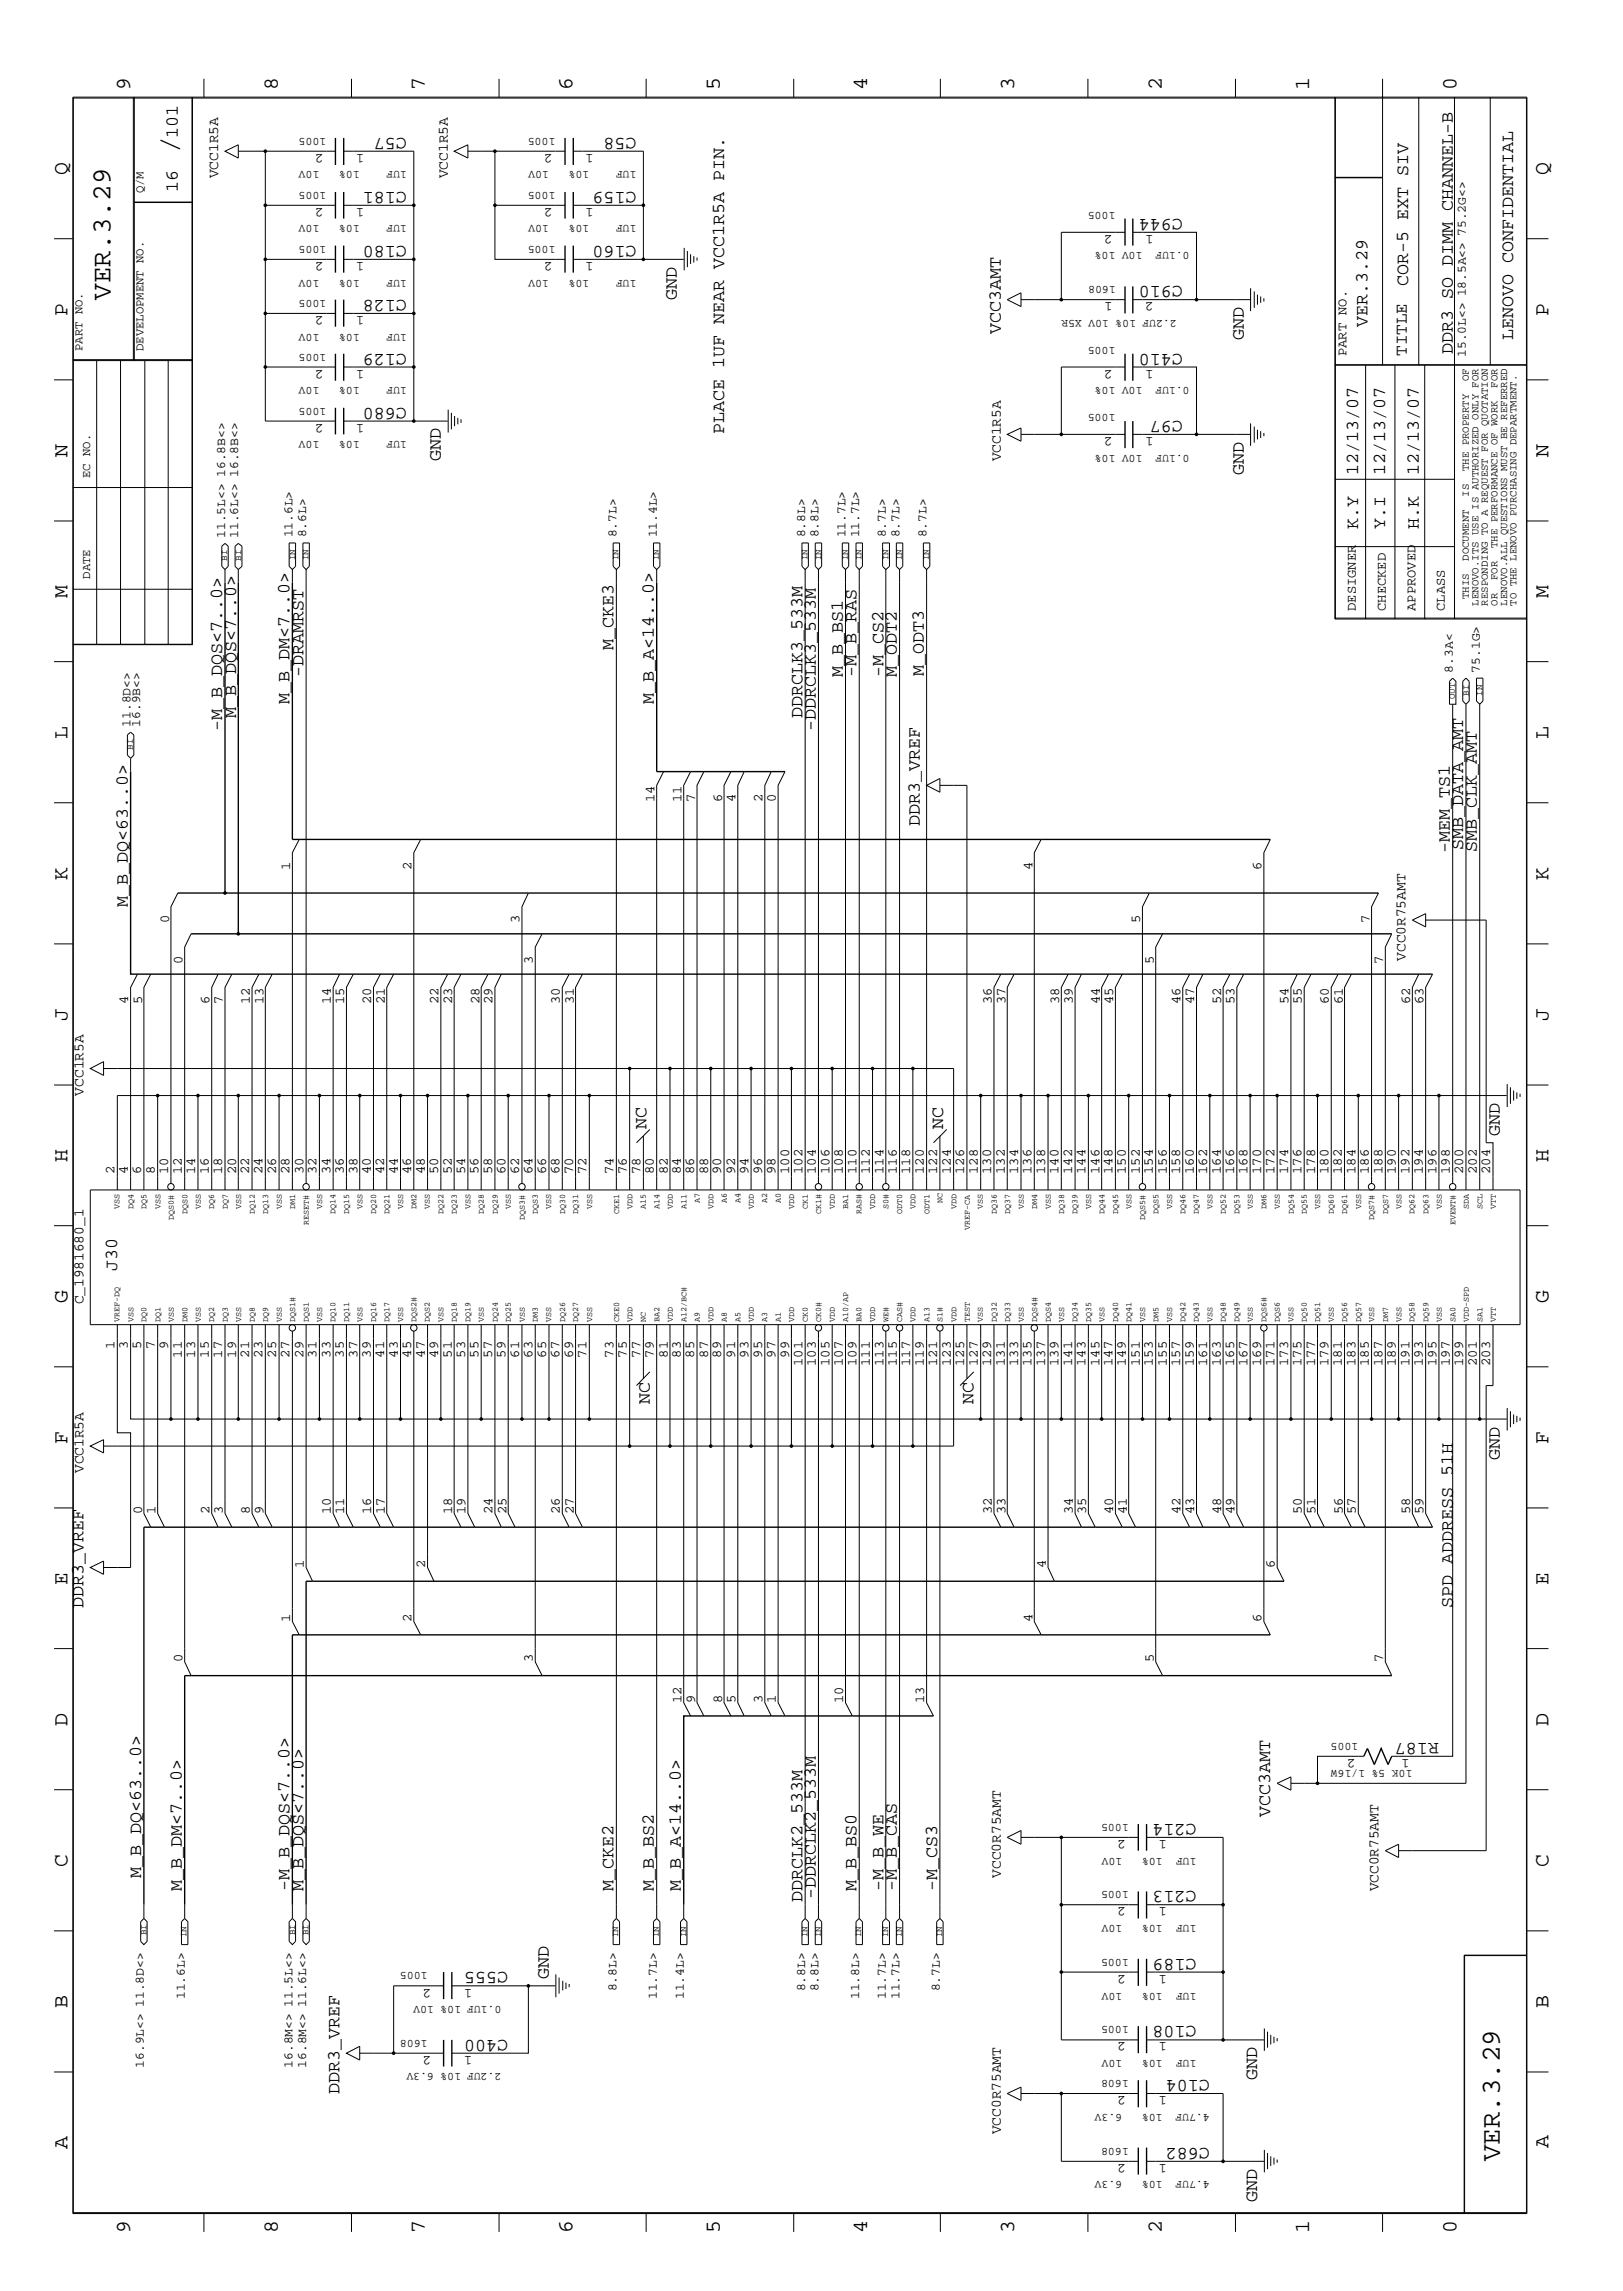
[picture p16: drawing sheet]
<svg xmlns="http://www.w3.org/2000/svg" width="300mm" height="423mm" viewBox="0 0 300 423" stroke-linecap="round" stroke-linejoin="round" font-family="sans-serif">
<defs><g id="words">
<text font-size="5.2" x="32.9" y="28.4" transform="rotate(-90 32.9 28.4)">/</text>
<g font-size="5.1">
<text x="20.4" y="55.4" transform="rotate(-90 20.4 55.4)">VER.3.29</text>
<text x="277.1" y="399.4" transform="rotate(-90 277.1 399.4)">VER.3.29</text>
</g>
<g font-size="4">
<text x="24" y="16.7" transform="rotate(-90 24 16.7)">9</text>
<text x="51.3" y="16.7" transform="rotate(-90 51.3 16.7)">8</text>
<text x="78.5" y="16.7" transform="rotate(-90 78.5 16.7)">7</text>
<text x="105.7" y="16.7" transform="rotate(-90 105.7 16.7)">6</text>
<text x="133" y="16.7" transform="rotate(-90 133 16.7)">5</text>
<text x="160.2" y="16.7" transform="rotate(-90 160.2 16.7)">4</text>
<text x="187.4" y="16.7" transform="rotate(-90 187.4 16.7)">3</text>
<text x="214.6" y="16.7" transform="rotate(-90 214.6 16.7)">2</text>
<text x="241.9" y="16.7" transform="rotate(-90 241.9 16.7)">1</text>
<text x="269.1" y="16.7" transform="rotate(-90 269.1 16.7)">0</text>
<text x="12.4" y="32.3" transform="rotate(-90 12.4 32.3)">Q</text>
<text x="286.1" y="32.3" transform="rotate(-90 286.1 32.3)">Q</text>
<text x="12.4" y="58.3" transform="rotate(-90 12.4 58.3)">P</text>
<text x="286.1" y="58.3" transform="rotate(-90 286.1 58.3)">P</text>
<text x="12.4" y="84.4" transform="rotate(-90 12.4 84.4)">N</text>
<text x="286.1" y="84.4" transform="rotate(-90 286.1 84.4)">N</text>
<text x="12.4" y="110.5" transform="rotate(-90 12.4 110.5)">M</text>
<text x="286.1" y="110.5" transform="rotate(-90 286.1 110.5)">M</text>
<text x="12.4" y="136.5" transform="rotate(-90 12.4 136.5)">L</text>
<text x="286.1" y="136.5" transform="rotate(-90 286.1 136.5)">L</text>
<text x="12.4" y="162.6" transform="rotate(-90 12.4 162.6)">K</text>
<text x="286.1" y="162.6" transform="rotate(-90 286.1 162.6)">K</text>
<text x="12.4" y="188.6" transform="rotate(-90 12.4 188.6)">J</text>
<text x="286.1" y="188.6" transform="rotate(-90 286.1 188.6)">J</text>
<text x="12.4" y="214.7" transform="rotate(-90 12.4 214.7)">H</text>
<text x="286.1" y="214.7" transform="rotate(-90 286.1 214.7)">H</text>
<text x="12.4" y="240.7" transform="rotate(-90 12.4 240.7)">G</text>
<text x="286.1" y="240.7" transform="rotate(-90 286.1 240.7)">G</text>
<text x="12.4" y="266.8" transform="rotate(-90 12.4 266.8)">F</text>
<text x="286.1" y="266.8" transform="rotate(-90 286.1 266.8)">F</text>
<text x="12.4" y="292.9" transform="rotate(-90 12.4 292.9)">E</text>
<text x="286.1" y="292.9" transform="rotate(-90 286.1 292.9)">E</text>
<text x="12.4" y="318.9" transform="rotate(-90 12.4 318.9)">D</text>
<text x="286.1" y="318.9" transform="rotate(-90 286.1 318.9)">D</text>
<text x="12.4" y="344.9" transform="rotate(-90 12.4 344.9)">C</text>
<text x="286.1" y="344.9" transform="rotate(-90 286.1 344.9)">C</text>
<text x="12.4" y="371" transform="rotate(-90 12.4 371)">B</text>
<text x="286.1" y="371" transform="rotate(-90 286.1 371)">B</text>
<text x="12.4" y="397" transform="rotate(-90 12.4 397)">A</text>
<text x="286.1" y="397" transform="rotate(-90 286.1 397)">A</text>
<text x="24" y="412.7" transform="rotate(-90 24 412.7)">9</text>
<text x="51.3" y="412.7" transform="rotate(-90 51.3 412.7)">8</text>
<text x="78.5" y="412.7" transform="rotate(-90 78.5 412.7)">7</text>
<text x="105.7" y="412.7" transform="rotate(-90 105.7 412.7)">6</text>
<text x="133" y="412.7" transform="rotate(-90 133 412.7)">5</text>
<text x="160.2" y="412.7" transform="rotate(-90 160.2 412.7)">4</text>
<text x="187.4" y="412.7" transform="rotate(-90 187.4 412.7)">3</text>
<text x="214.6" y="412.7" transform="rotate(-90 214.6 412.7)">2</text>
<text x="241.9" y="412.7" transform="rotate(-90 241.9 412.7)">1</text>
<text x="269.1" y="412.7" transform="rotate(-90 269.1 412.7)">0</text>
</g>
<g font-size="3.4">
<text x="32.9" y="25.5" transform="rotate(-90 32.9 25.5)">101</text>
<text x="75.2" y="25.5" transform="rotate(-180 75.2 25.5)">C57</text>
<text x="117.6" y="25.5" transform="rotate(-180 117.6 25.5)">C58</text>
<text x="32.9" y="35.5" transform="rotate(-90 32.9 35.5)">16</text>
<text x="75.2" y="35.5" transform="rotate(-180 75.2 35.5)">C181</text>
<text x="117.6" y="35.5" transform="rotate(-180 117.6 35.5)">C159</text>
<text x="218.5" y="40.4" transform="rotate(-180 218.5 40.4)">C944</text>
<text x="75.2" y="45.4" transform="rotate(-180 75.2 45.4)">C180</text>
<text x="117.6" y="45.4" transform="rotate(-180 117.6 45.4)">C160</text>
<text x="218.5" y="52.9" transform="rotate(-180 218.5 52.9)">C910</text>
<text x="260.2" y="52.9" transform="rotate(-90 260.2 52.9)">COR-5 EXT SIV</text>
<text x="75.2" y="55.4" transform="rotate(-180 75.2 55.4)">C128</text>
<text x="125.1" y="55.4" transform="rotate(-90 125.1 55.4)">GND</text>
<text x="75.2" y="65.4" transform="rotate(-180 75.2 65.4)">C129</text>
<text x="184.9" y="61.6" transform="rotate(-90 184.9 61.6)">VCC3AMT</text>
<text x="218.5" y="65.4" transform="rotate(-180 218.5 65.4)">C410</text>
<text x="229.8" y="62.8" transform="rotate(-90 229.8 62.8)">GND</text>
<text x="252.6" y="60.4" transform="rotate(-90 252.6 60.4)">VER.3.29</text>
<text x="268.4" y="65.4" transform="rotate(-90 268.4 65.4)">DDR3 SO DIMM CHANNEL-B</text>
<text x="279.6" y="62.8" transform="rotate(-90 279.6 62.8)">LENOVO CONFIDENTIAL</text>
<text x="75.2" y="75.4" transform="rotate(-180 75.2 75.4)">C680</text>
<text x="218.5" y="77.8" transform="rotate(-180 218.5 77.8)">C97</text>
<text x="133.8" y="80.3" transform="rotate(-90 133.8 80.3)">PLACE 1UF NEAR VCC1R5A PIN.</text>
<text x="81.4" y="85.3" transform="rotate(-90 81.4 85.3)">GND</text>
<text x="229.8" y="87.8" transform="rotate(-90 229.8 87.8)">GND</text>
<text x="251" y="87.8" transform="rotate(-90 251 87.8)">12/13/07</text>
<text x="255.9" y="87.8" transform="rotate(-90 255.9 87.8)">12/13/07</text>
<text x="262.1" y="87.8" transform="rotate(-90 262.1 87.8)">12/13/07</text>
<text x="251" y="97.8" transform="rotate(-90 251 97.8)">K.Y</text>
<text x="255.9" y="97.8" transform="rotate(-90 255.9 97.8)">Y.I</text>
<text x="262.1" y="97.8" transform="rotate(-90 262.1 97.8)">H.K</text>
<text x="56" y="125.1" transform="rotate(-90 56 125.1)">-DRAMRST</text>
<text x="113.4" y="120.1" transform="rotate(-90 113.4 120.1)">M_CKE3</text>
<text x="155.7" y="125.1" transform="rotate(-90 155.7 125.1)">M_B_BS1</text>
<text x="158.2" y="125.1" transform="rotate(-90 158.2 125.1)">-M_B_RAS</text>
<text x="163.2" y="125.1" transform="rotate(-90 163.2 125.1)">-M_CS2</text>
<text x="165.7" y="125.1" transform="rotate(-90 165.7 125.1)">M_ODT2</text>
<text x="170.7" y="124.9" transform="rotate(-90 170.7 124.9)">M_ODT3</text>
<text x="53.5" y="130.1" transform="rotate(-90 53.5 130.1)">M_B_DM&lt;7..0&gt;</text>
<text x="120.8" y="130.1" transform="rotate(-90 120.8 130.1)">M_B_A&lt;14..0&gt;</text>
<text x="41.1" y="135.1" transform="rotate(-90 41.1 135.1)">-M_B_DQS&lt;7..0&gt;</text>
<text x="43.6" y="132.7" transform="rotate(-90 43.6 132.7)">M_B_DQS&lt;7..0&gt;</text>
<text x="148.3" y="132.7" transform="rotate(-90 148.3 132.7)">DDRCLK3_533M</text>
<text x="150.7" y="135.1" transform="rotate(-90 150.7 135.1)">-DDRCLK3_533M</text>
<text x="169.9" y="152.6" transform="rotate(-90 169.9 152.6)">DDR3_VREF</text>
<text x="267.9" y="157.6" transform="rotate(-90 267.9 157.6)">-MEM_TS1</text>
<text x="270.3" y="157.1" transform="rotate(-90 270.3 157.1)">SMB_DATA_AMT</text>
<text x="272.9" y="157.5" transform="rotate(-90 272.9 157.5)">SMB_CLK_AMT</text>
<text x="23.6" y="167.6" transform="rotate(-90 23.6 167.6)">M_B_DQ&lt;63..0&gt;</text>
<text x="119.5" y="208.7" transform="rotate(-90 119.5 208.7)">NC</text>
<text x="174.2" y="208.7" transform="rotate(-90 174.2 208.7)">NC</text>
<text x="277.1" y="209.9" transform="rotate(-90 277.1 209.9)">GND</text>
<text x="21.7" y="234.9" transform="rotate(-90 21.7 234.9)">J30</text>
<text x="120.1" y="259.4" transform="rotate(-90 120.1 259.4)">NC</text>
<text x="179.8" y="259.4" transform="rotate(-90 179.8 259.4)">NC</text>
<text x="277.1" y="269.7" transform="rotate(-90 277.1 269.7)">GND</text>
<text x="15.4" y="297.2" transform="rotate(-90 15.4 297.2)">DDR3_VREF</text>
<text x="268.4" y="297.2" transform="rotate(-90 268.4 297.2)">SPD ADDRESS 51H</text>
<text x="265.9" y="322.1" transform="rotate(-180 265.9 322.1)">R187</text>
<text x="234.7" y="335.8" transform="rotate(-90 234.7 335.8)">VCC3AMT</text>
<text x="221.1" y="337.1" transform="rotate(-180 221.1 337.1)">C214</text>
<text x="26.1" y="347" transform="rotate(-90 26.1 347)">M_B_DQ&lt;63..0&gt;</text>
<text x="33.6" y="349.5" transform="rotate(-90 33.6 349.5)">M_B_DM&lt;7..0&gt;</text>
<text x="53.5" y="349.5" transform="rotate(-90 53.5 349.5)">-M_B_DQS&lt;7..0&gt;</text>
<text x="56" y="349.5" transform="rotate(-90 56 349.5)">M_B_DQS&lt;7..0&gt;</text>
<text x="113.4" y="349.5" transform="rotate(-90 113.4 349.5)">M_CKE2</text>
<text x="120.8" y="349.5" transform="rotate(-90 120.8 349.5)">M_B_BS2</text>
<text x="125.8" y="349.5" transform="rotate(-90 125.8 349.5)">M_B_A&lt;14..0&gt;</text>
<text x="148.3" y="351.5" transform="rotate(-90 148.3 351.5)">DDRCLK2_533M</text>
<text x="150.7" y="350.9" transform="rotate(-90 150.7 350.9)">-DDRCLK2_533M</text>
<text x="158.2" y="349.5" transform="rotate(-90 158.2 349.5)">M_B_BS0</text>
<text x="163.2" y="349.5" transform="rotate(-90 163.2 349.5)">-M_B_WE</text>
<text x="165.7" y="349.5" transform="rotate(-90 165.7 349.5)">-M_B_CAS</text>
<text x="173.1" y="349.5" transform="rotate(-90 173.1 349.5)">-M_CS3</text>
<text x="221.1" y="349.5" transform="rotate(-180 221.1 349.5)">C213</text>
<text x="93.9" y="364.4" transform="rotate(-180 93.9 364.4)">C555</text>
<text x="101.4" y="365.6" transform="rotate(-90 101.4 365.6)">GND</text>
<text x="221.1" y="362" transform="rotate(-180 221.1 362)">C189</text>
<text x="93.9" y="376.9" transform="rotate(-180 93.9 376.9)">C400</text>
<text x="221.1" y="374.4" transform="rotate(-180 221.1 374.4)">C108</text>
<text x="62.7" y="386.8" transform="rotate(-90 62.7 386.8)">DDR3_VREF</text>
<text x="223.5" y="384.4" transform="rotate(-180 223.5 384.4)">C104</text>
<text x="232.2" y="384.4" transform="rotate(-90 232.2 384.4)">GND</text>
<text x="223.5" y="396.8" transform="rotate(-180 223.5 396.8)">C682</text>
<text x="232.2" y="406.8" transform="rotate(-90 232.2 406.8)">GND</text>
</g>
<text font-size="3.2" x="259.9" y="65.8" transform="rotate(-90 259.9 65.8)">TITLE</text>
<g font-size="2.7">
<text x="40.3" y="32.9" transform="rotate(-90 40.3 32.9)">VCC1R5A</text>
<text x="82.7" y="32.9" transform="rotate(-90 82.7 32.9)">VCC1R5A</text>
<text x="184.9" y="85.3" transform="rotate(-90 184.9 85.3)">VCC1R5A</text>
<text x="259.7" y="177.5" transform="rotate(-90 259.7 177.5)">VCC0R75AMT</text>
<text x="15.4" y="202.4" transform="rotate(-90 15.4 202.4)">VCC1R5A</text>
<text x="15.4" y="241" transform="rotate(-90 15.4 241)">C_1981680_1</text>
<text x="15.4" y="272.2" transform="rotate(-90 15.4 272.2)">VCC1R5A</text>
<text x="184.9" y="347" transform="rotate(-90 184.9 347)">VCC0R75AMT</text>
<text x="254.7" y="349.5" transform="rotate(-90 254.7 349.5)">VCC0R75AMT</text>
<text x="184.9" y="394.4" transform="rotate(-90 184.9 394.4)">VCC0R75AMT</text>
</g>
<g font-size="2.5">
<text x="59.8" y="28.4" transform="rotate(-180 59.8 28.4)">2</text>
<text x="67.3" y="28.4" transform="rotate(-180 67.3 28.4)">1</text>
<text x="102.1" y="28.4" transform="rotate(-180 102.1 28.4)">2</text>
<text x="109.6" y="28.4" transform="rotate(-180 109.6 28.4)">1</text>
<text x="59.8" y="38.4" transform="rotate(-180 59.8 38.4)">2</text>
<text x="67.3" y="38.4" transform="rotate(-180 67.3 38.4)">1</text>
<text x="102.1" y="38.4" transform="rotate(-180 102.1 38.4)">2</text>
<text x="109.6" y="38.4" transform="rotate(-180 109.6 38.4)">1</text>
<text x="205.6" y="43.4" transform="rotate(-180 205.6 43.4)">2</text>
<text x="213.1" y="43.4" transform="rotate(-180 213.1 43.4)">1</text>
<text x="59.8" y="48.4" transform="rotate(-180 59.8 48.4)">2</text>
<text x="67.3" y="48.4" transform="rotate(-180 67.3 48.4)">1</text>
<text x="102.1" y="48.4" transform="rotate(-180 102.1 48.4)">2</text>
<text x="109.6" y="48.4" transform="rotate(-180 109.6 48.4)">1</text>
<text x="59.8" y="58.3" transform="rotate(-180 59.8 58.3)">2</text>
<text x="67.3" y="58.3" transform="rotate(-180 67.3 58.3)">1</text>
<text x="205.6" y="55.9" transform="rotate(-180 205.6 55.9)">1</text>
<text x="213.1" y="55.9" transform="rotate(-180 213.1 55.9)">2</text>
<text x="248.8" y="65.8" transform="rotate(-90 248.8 65.8)">PART NO.</text>
<text x="59.8" y="68.3" transform="rotate(-180 59.8 68.3)">2</text>
<text x="67.3" y="68.3" transform="rotate(-180 67.3 68.3)">1</text>
<text x="205.6" y="68.3" transform="rotate(-180 205.6 68.3)">2</text>
<text x="213.1" y="68.3" transform="rotate(-180 213.1 68.3)">1</text>
<text x="59.8" y="78.3" transform="rotate(-180 59.8 78.3)">2</text>
<text x="67.3" y="78.3" transform="rotate(-180 67.3 78.3)">1</text>
<text x="205.6" y="80.8" transform="rotate(-180 205.6 80.8)">2</text>
<text x="213.1" y="80.8" transform="rotate(-180 213.1 80.8)">1</text>
<text x="250.5" y="112.9" transform="rotate(-90 250.5 112.9)">DESIGNER</text>
<text x="256" y="112.9" transform="rotate(-90 256 112.9)">CHECKED</text>
<text x="261.5" y="112.9" transform="rotate(-90 261.5 112.9)">APPROVED</text>
<text x="267" y="112.9" transform="rotate(-90 267 112.9)">CLASS</text>
<text x="120.9" y="148.2" transform="rotate(-90 120.9 148.2)">14</text>
<text x="125.9" y="148.2" transform="rotate(-90 125.9 148.2)">11</text>
<text x="128.4" y="148.2" transform="rotate(-90 128.4 148.2)">7</text>
<text x="133.4" y="148.2" transform="rotate(-90 133.4 148.2)">6</text>
<text x="135.9" y="148.2" transform="rotate(-90 135.9 148.2)">4</text>
<text x="140.9" y="148.2" transform="rotate(-90 140.9 148.2)">2</text>
<text x="143.3" y="148.2" transform="rotate(-90 143.3 148.2)">0</text>
<text x="53.6" y="160.7" transform="rotate(-90 53.6 160.7)">1</text>
<text x="76" y="160.7" transform="rotate(-90 76 160.7)">2</text>
<text x="190.8" y="160.7" transform="rotate(-90 190.8 160.7)">4</text>
<text x="233.1" y="160.7" transform="rotate(-90 233.1 160.7)">6</text>
<text x="31.2" y="170.6" transform="rotate(-90 31.2 170.6)">0</text>
<text x="96" y="170.6" transform="rotate(-90 96 170.6)">3</text>
<text x="210.7" y="170.6" transform="rotate(-90 210.7 170.6)">5</text>
<text x="253.1" y="170.6" transform="rotate(-90 253.1 170.6)">7</text>
<text x="33.7" y="178.1" transform="rotate(-90 33.7 178.1)">0</text>
<text x="98.5" y="178.1" transform="rotate(-90 98.5 178.1)">3</text>
<text x="213.2" y="178.1" transform="rotate(-90 213.2 178.1)">5</text>
<text x="255.5" y="178.1" transform="rotate(-90 255.5 178.1)">7</text>
<text x="23.7" y="185.6" transform="rotate(-90 23.7 185.6)">4</text>
<text x="26.2" y="185.6" transform="rotate(-90 26.2 185.6)">5</text>
<text x="38.7" y="185.6" transform="rotate(-90 38.7 185.6)">6</text>
<text x="41.1" y="185.6" transform="rotate(-90 41.1 185.6)">7</text>
<text x="46.1" y="185.6" transform="rotate(-90 46.1 185.6)">12</text>
<text x="48.7" y="185.6" transform="rotate(-90 48.7 185.6)">13</text>
<text x="61.1" y="185.6" transform="rotate(-90 61.1 185.6)">14</text>
<text x="63.6" y="185.6" transform="rotate(-90 63.6 185.6)">15</text>
<text x="68.6" y="185.6" transform="rotate(-90 68.6 185.6)">20</text>
<text x="71.1" y="185.6" transform="rotate(-90 71.1 185.6)">21</text>
<text x="81" y="185.6" transform="rotate(-90 81 185.6)">22</text>
<text x="83.6" y="185.6" transform="rotate(-90 83.6 185.6)">23</text>
<text x="88.6" y="185.6" transform="rotate(-90 88.6 185.6)">28</text>
<text x="91" y="185.6" transform="rotate(-90 91 185.6)">29</text>
<text x="103.5" y="185.6" transform="rotate(-90 103.5 185.6)">30</text>
<text x="106" y="185.6" transform="rotate(-90 106 185.6)">31</text>
<text x="183.2" y="185.6" transform="rotate(-90 183.2 185.6)">36</text>
<text x="185.8" y="185.6" transform="rotate(-90 185.8 185.6)">37</text>
<text x="195.7" y="185.6" transform="rotate(-90 195.7 185.6)">38</text>
<text x="198.2" y="185.6" transform="rotate(-90 198.2 185.6)">39</text>
<text x="203.2" y="185.6" transform="rotate(-90 203.2 185.6)">44</text>
<text x="205.7" y="185.6" transform="rotate(-90 205.7 185.6)">45</text>
<text x="218.1" y="185.6" transform="rotate(-90 218.1 185.6)">46</text>
<text x="220.6" y="185.6" transform="rotate(-90 220.6 185.6)">47</text>
<text x="225.6" y="185.6" transform="rotate(-90 225.6 185.6)">52</text>
<text x="228.1" y="185.6" transform="rotate(-90 228.1 185.6)">53</text>
<text x="238.1" y="185.6" transform="rotate(-90 238.1 185.6)">54</text>
<text x="240.5" y="185.6" transform="rotate(-90 240.5 185.6)">55</text>
<text x="245.5" y="185.6" transform="rotate(-90 245.5 185.6)">60</text>
<text x="248.1" y="185.6" transform="rotate(-90 248.1 185.6)">61</text>
<text x="260.5" y="185.6" transform="rotate(-90 260.5 185.6)">62</text>
<text x="263" y="185.6" transform="rotate(-90 263 185.6)">63</text>
<text x="21.2" y="216.9" transform="rotate(-90 21.2 216.9)">2</text>
<text x="23.6" y="216.9" transform="rotate(-90 23.6 216.9)">4</text>
<text x="26.1" y="216.9" transform="rotate(-90 26.1 216.9)">6</text>
<text x="28.6" y="216.9" transform="rotate(-90 28.6 216.9)">8</text>
<text x="31.1" y="216.9" transform="rotate(-90 31.1 216.9)">10</text>
<text x="33.6" y="216.9" transform="rotate(-90 33.6 216.9)">12</text>
<text x="36.1" y="216.9" transform="rotate(-90 36.1 216.9)">14</text>
<text x="38.6" y="216.9" transform="rotate(-90 38.6 216.9)">16</text>
<text x="41.1" y="216.9" transform="rotate(-90 41.1 216.9)">18</text>
<text x="43.6" y="216.9" transform="rotate(-90 43.6 216.9)">20</text>
<text x="46.1" y="216.9" transform="rotate(-90 46.1 216.9)">22</text>
<text x="48.5" y="216.9" transform="rotate(-90 48.5 216.9)">24</text>
<text x="51.1" y="216.9" transform="rotate(-90 51.1 216.9)">26</text>
<text x="53.5" y="216.9" transform="rotate(-90 53.5 216.9)">28</text>
<text x="56" y="216.9" transform="rotate(-90 56 216.9)">30</text>
<text x="58.5" y="216.9" transform="rotate(-90 58.5 216.9)">32</text>
<text x="61" y="216.9" transform="rotate(-90 61 216.9)">34</text>
<text x="63.5" y="216.9" transform="rotate(-90 63.5 216.9)">36</text>
<text x="66" y="216.9" transform="rotate(-90 66 216.9)">38</text>
<text x="68.5" y="216.9" transform="rotate(-90 68.5 216.9)">40</text>
<text x="71" y="216.9" transform="rotate(-90 71 216.9)">42</text>
<text x="73.5" y="216.9" transform="rotate(-90 73.5 216.9)">44</text>
<text x="75.9" y="216.9" transform="rotate(-90 75.9 216.9)">46</text>
<text x="78.5" y="216.9" transform="rotate(-90 78.5 216.9)">48</text>
<text x="80.9" y="216.9" transform="rotate(-90 80.9 216.9)">50</text>
<text x="83.5" y="216.9" transform="rotate(-90 83.5 216.9)">52</text>
<text x="85.9" y="216.9" transform="rotate(-90 85.9 216.9)">54</text>
<text x="88.4" y="216.9" transform="rotate(-90 88.4 216.9)">56</text>
<text x="90.9" y="216.9" transform="rotate(-90 90.9 216.9)">58</text>
<text x="93.4" y="216.9" transform="rotate(-90 93.4 216.9)">60</text>
<text x="95.9" y="216.9" transform="rotate(-90 95.9 216.9)">62</text>
<text x="98.4" y="216.9" transform="rotate(-90 98.4 216.9)">64</text>
<text x="100.9" y="216.9" transform="rotate(-90 100.9 216.9)">66</text>
<text x="103.4" y="216.9" transform="rotate(-90 103.4 216.9)">68</text>
<text x="105.9" y="216.9" transform="rotate(-90 105.9 216.9)">70</text>
<text x="108.4" y="216.9" transform="rotate(-90 108.4 216.9)">72</text>
<text x="113.4" y="216.9" transform="rotate(-90 113.4 216.9)">74</text>
<text x="115.8" y="216.9" transform="rotate(-90 115.8 216.9)">76</text>
<text x="118.4" y="216.9" transform="rotate(-90 118.4 216.9)">78</text>
<text x="120.8" y="216.9" transform="rotate(-90 120.8 216.9)">80</text>
<text x="123.4" y="216.9" transform="rotate(-90 123.4 216.9)">82</text>
<text x="125.8" y="216.9" transform="rotate(-90 125.8 216.9)">84</text>
<text x="128.3" y="216.9" transform="rotate(-90 128.3 216.9)">86</text>
<text x="130.8" y="216.9" transform="rotate(-90 130.8 216.9)">88</text>
<text x="133.3" y="216.9" transform="rotate(-90 133.3 216.9)">90</text>
<text x="135.8" y="216.9" transform="rotate(-90 135.8 216.9)">92</text>
<text x="138.3" y="216.9" transform="rotate(-90 138.3 216.9)">94</text>
<text x="140.8" y="216.9" transform="rotate(-90 140.8 216.9)">96</text>
<text x="143.3" y="216.9" transform="rotate(-90 143.3 216.9)">98</text>
<text x="145.8" y="216.9" transform="rotate(-90 145.8 216.9)">100</text>
<text x="148.3" y="216.9" transform="rotate(-90 148.3 216.9)">102</text>
<text x="150.7" y="216.9" transform="rotate(-90 150.7 216.9)">104</text>
<text x="153.2" y="216.9" transform="rotate(-90 153.2 216.9)">106</text>
<text x="155.7" y="216.9" transform="rotate(-90 155.7 216.9)">108</text>
<text x="158.2" y="216.9" transform="rotate(-90 158.2 216.9)">110</text>
<text x="160.7" y="216.9" transform="rotate(-90 160.7 216.9)">112</text>
<text x="163.2" y="216.9" transform="rotate(-90 163.2 216.9)">114</text>
<text x="165.7" y="216.9" transform="rotate(-90 165.7 216.9)">116</text>
<text x="168.1" y="216.9" transform="rotate(-90 168.1 216.9)">118</text>
<text x="170.7" y="216.9" transform="rotate(-90 170.7 216.9)">120</text>
<text x="173.1" y="216.9" transform="rotate(-90 173.1 216.9)">122</text>
<text x="175.7" y="216.9" transform="rotate(-90 175.7 216.9)">124</text>
<text x="178.1" y="216.9" transform="rotate(-90 178.1 216.9)">126</text>
<text x="180.7" y="216.9" transform="rotate(-90 180.7 216.9)">128</text>
<text x="183.1" y="216.9" transform="rotate(-90 183.1 216.9)">130</text>
<text x="185.7" y="216.9" transform="rotate(-90 185.7 216.9)">132</text>
<text x="188.1" y="216.9" transform="rotate(-90 188.1 216.9)">134</text>
<text x="190.6" y="216.9" transform="rotate(-90 190.6 216.9)">136</text>
<text x="193.1" y="216.9" transform="rotate(-90 193.1 216.9)">138</text>
<text x="195.6" y="216.9" transform="rotate(-90 195.6 216.9)">140</text>
<text x="198.1" y="216.9" transform="rotate(-90 198.1 216.9)">142</text>
<text x="200.6" y="216.9" transform="rotate(-90 200.6 216.9)">144</text>
<text x="203.1" y="216.9" transform="rotate(-90 203.1 216.9)">146</text>
<text x="205.6" y="216.9" transform="rotate(-90 205.6 216.9)">148</text>
<text x="208" y="216.9" transform="rotate(-90 208 216.9)">150</text>
<text x="210.6" y="216.9" transform="rotate(-90 210.6 216.9)">152</text>
<text x="213" y="216.9" transform="rotate(-90 213 216.9)">154</text>
<text x="215.6" y="216.9" transform="rotate(-90 215.6 216.9)">156</text>
<text x="218" y="216.9" transform="rotate(-90 218 216.9)">158</text>
<text x="220.6" y="216.9" transform="rotate(-90 220.6 216.9)">160</text>
<text x="223" y="216.9" transform="rotate(-90 223 216.9)">162</text>
<text x="225.6" y="216.9" transform="rotate(-90 225.6 216.9)">164</text>
<text x="228" y="216.9" transform="rotate(-90 228 216.9)">166</text>
<text x="230.5" y="216.9" transform="rotate(-90 230.5 216.9)">168</text>
<text x="233" y="216.9" transform="rotate(-90 233 216.9)">170</text>
<text x="235.5" y="216.9" transform="rotate(-90 235.5 216.9)">172</text>
<text x="238" y="216.9" transform="rotate(-90 238 216.9)">174</text>
<text x="240.5" y="216.9" transform="rotate(-90 240.5 216.9)">176</text>
<text x="243" y="216.9" transform="rotate(-90 243 216.9)">178</text>
<text x="245.4" y="216.9" transform="rotate(-90 245.4 216.9)">180</text>
<text x="247.9" y="216.9" transform="rotate(-90 247.9 216.9)">182</text>
<text x="250.4" y="216.9" transform="rotate(-90 250.4 216.9)">184</text>
<text x="252.9" y="216.9" transform="rotate(-90 252.9 216.9)">186</text>
<text x="255.4" y="216.9" transform="rotate(-90 255.4 216.9)">188</text>
<text x="257.9" y="216.9" transform="rotate(-90 257.9 216.9)">190</text>
<text x="260.4" y="216.9" transform="rotate(-90 260.4 216.9)">192</text>
<text x="262.9" y="216.9" transform="rotate(-90 262.9 216.9)">194</text>
<text x="265.4" y="216.9" transform="rotate(-90 265.4 216.9)">196</text>
<text x="267.9" y="216.9" transform="rotate(-90 267.9 216.9)">198</text>
<text x="270.3" y="216.9" transform="rotate(-90 270.3 216.9)">200</text>
<text x="272.9" y="216.9" transform="rotate(-90 272.9 216.9)">202</text>
<text x="275.3" y="216.9" transform="rotate(-90 275.3 216.9)">204</text>
<text x="21.2" y="249.3" transform="rotate(-90 21.2 249.3)">1</text>
<text x="23.6" y="249.3" transform="rotate(-90 23.6 249.3)">3</text>
<text x="26.1" y="249.3" transform="rotate(-90 26.1 249.3)">5</text>
<text x="28.6" y="249.3" transform="rotate(-90 28.6 249.3)">7</text>
<text x="31.1" y="249.3" transform="rotate(-90 31.1 249.3)">9</text>
<text x="33.6" y="250.9" transform="rotate(-90 33.6 250.9)">11</text>
<text x="36.1" y="250.9" transform="rotate(-90 36.1 250.9)">13</text>
<text x="38.6" y="250.9" transform="rotate(-90 38.6 250.9)">15</text>
<text x="41.1" y="250.9" transform="rotate(-90 41.1 250.9)">17</text>
<text x="43.6" y="250.9" transform="rotate(-90 43.6 250.9)">19</text>
<text x="46.1" y="250.9" transform="rotate(-90 46.1 250.9)">21</text>
<text x="48.5" y="250.9" transform="rotate(-90 48.5 250.9)">23</text>
<text x="51.1" y="250.9" transform="rotate(-90 51.1 250.9)">25</text>
<text x="53.5" y="250.9" transform="rotate(-90 53.5 250.9)">27</text>
<text x="56" y="250.9" transform="rotate(-90 56 250.9)">29</text>
<text x="58.5" y="250.9" transform="rotate(-90 58.5 250.9)">31</text>
<text x="61" y="250.9" transform="rotate(-90 61 250.9)">33</text>
<text x="63.5" y="250.9" transform="rotate(-90 63.5 250.9)">35</text>
<text x="66" y="250.9" transform="rotate(-90 66 250.9)">37</text>
<text x="68.5" y="250.9" transform="rotate(-90 68.5 250.9)">39</text>
<text x="71" y="250.9" transform="rotate(-90 71 250.9)">41</text>
<text x="73.5" y="250.9" transform="rotate(-90 73.5 250.9)">43</text>
<text x="75.9" y="250.9" transform="rotate(-90 75.9 250.9)">45</text>
<text x="78.5" y="250.9" transform="rotate(-90 78.5 250.9)">47</text>
<text x="80.9" y="250.9" transform="rotate(-90 80.9 250.9)">49</text>
<text x="83.5" y="250.9" transform="rotate(-90 83.5 250.9)">51</text>
<text x="85.9" y="250.9" transform="rotate(-90 85.9 250.9)">53</text>
<text x="88.4" y="250.9" transform="rotate(-90 88.4 250.9)">55</text>
<text x="90.9" y="250.9" transform="rotate(-90 90.9 250.9)">57</text>
<text x="93.4" y="250.9" transform="rotate(-90 93.4 250.9)">59</text>
<text x="95.9" y="250.9" transform="rotate(-90 95.9 250.9)">61</text>
<text x="98.4" y="250.9" transform="rotate(-90 98.4 250.9)">63</text>
<text x="100.9" y="250.9" transform="rotate(-90 100.9 250.9)">65</text>
<text x="103.4" y="250.9" transform="rotate(-90 103.4 250.9)">67</text>
<text x="105.9" y="250.9" transform="rotate(-90 105.9 250.9)">69</text>
<text x="108.4" y="250.9" transform="rotate(-90 108.4 250.9)">71</text>
<text x="113.4" y="250.9" transform="rotate(-90 113.4 250.9)">73</text>
<text x="115.8" y="250.9" transform="rotate(-90 115.8 250.9)">75</text>
<text x="118.4" y="250.9" transform="rotate(-90 118.4 250.9)">77</text>
<text x="120.8" y="250.9" transform="rotate(-90 120.8 250.9)">79</text>
<text x="123.4" y="250.9" transform="rotate(-90 123.4 250.9)">81</text>
<text x="125.8" y="250.9" transform="rotate(-90 125.8 250.9)">83</text>
<text x="128.3" y="250.9" transform="rotate(-90 128.3 250.9)">85</text>
<text x="130.8" y="250.9" transform="rotate(-90 130.8 250.9)">87</text>
<text x="133.3" y="250.9" transform="rotate(-90 133.3 250.9)">89</text>
<text x="135.8" y="250.9" transform="rotate(-90 135.8 250.9)">91</text>
<text x="138.3" y="250.9" transform="rotate(-90 138.3 250.9)">93</text>
<text x="140.8" y="250.9" transform="rotate(-90 140.8 250.9)">95</text>
<text x="143.3" y="250.9" transform="rotate(-90 143.3 250.9)">97</text>
<text x="145.8" y="250.9" transform="rotate(-90 145.8 250.9)">99</text>
<text x="148.3" y="252.4" transform="rotate(-90 148.3 252.4)">101</text>
<text x="150.7" y="252.4" transform="rotate(-90 150.7 252.4)">103</text>
<text x="153.2" y="252.4" transform="rotate(-90 153.2 252.4)">105</text>
<text x="155.7" y="252.4" transform="rotate(-90 155.7 252.4)">107</text>
<text x="158.2" y="252.4" transform="rotate(-90 158.2 252.4)">109</text>
<text x="160.7" y="252.4" transform="rotate(-90 160.7 252.4)">111</text>
<text x="163.2" y="252.4" transform="rotate(-90 163.2 252.4)">113</text>
<text x="165.7" y="252.4" transform="rotate(-90 165.7 252.4)">115</text>
<text x="168.1" y="252.4" transform="rotate(-90 168.1 252.4)">117</text>
<text x="170.7" y="252.4" transform="rotate(-90 170.7 252.4)">119</text>
<text x="173.1" y="252.4" transform="rotate(-90 173.1 252.4)">121</text>
<text x="175.7" y="252.4" transform="rotate(-90 175.7 252.4)">123</text>
<text x="178.1" y="252.4" transform="rotate(-90 178.1 252.4)">125</text>
<text x="180.7" y="252.4" transform="rotate(-90 180.7 252.4)">127</text>
<text x="183.1" y="252.4" transform="rotate(-90 183.1 252.4)">129</text>
<text x="185.7" y="252.4" transform="rotate(-90 185.7 252.4)">131</text>
<text x="188.1" y="252.4" transform="rotate(-90 188.1 252.4)">133</text>
<text x="190.6" y="252.4" transform="rotate(-90 190.6 252.4)">135</text>
<text x="193.1" y="252.4" transform="rotate(-90 193.1 252.4)">137</text>
<text x="195.6" y="252.4" transform="rotate(-90 195.6 252.4)">139</text>
<text x="198.1" y="252.4" transform="rotate(-90 198.1 252.4)">141</text>
<text x="200.6" y="252.4" transform="rotate(-90 200.6 252.4)">143</text>
<text x="203.1" y="252.4" transform="rotate(-90 203.1 252.4)">145</text>
<text x="205.6" y="252.4" transform="rotate(-90 205.6 252.4)">147</text>
<text x="208" y="252.4" transform="rotate(-90 208 252.4)">149</text>
<text x="210.6" y="252.4" transform="rotate(-90 210.6 252.4)">151</text>
<text x="213" y="252.4" transform="rotate(-90 213 252.4)">153</text>
<text x="215.6" y="252.4" transform="rotate(-90 215.6 252.4)">155</text>
<text x="218" y="252.4" transform="rotate(-90 218 252.4)">157</text>
<text x="220.6" y="252.4" transform="rotate(-90 220.6 252.4)">159</text>
<text x="223" y="252.4" transform="rotate(-90 223 252.4)">161</text>
<text x="225.6" y="252.4" transform="rotate(-90 225.6 252.4)">163</text>
<text x="228" y="252.4" transform="rotate(-90 228 252.4)">165</text>
<text x="230.5" y="252.4" transform="rotate(-90 230.5 252.4)">167</text>
<text x="233" y="252.4" transform="rotate(-90 233 252.4)">169</text>
<text x="235.5" y="252.4" transform="rotate(-90 235.5 252.4)">171</text>
<text x="238" y="252.4" transform="rotate(-90 238 252.4)">173</text>
<text x="240.5" y="252.4" transform="rotate(-90 240.5 252.4)">175</text>
<text x="243" y="252.4" transform="rotate(-90 243 252.4)">177</text>
<text x="245.4" y="252.4" transform="rotate(-90 245.4 252.4)">179</text>
<text x="247.9" y="252.4" transform="rotate(-90 247.9 252.4)">181</text>
<text x="250.4" y="252.4" transform="rotate(-90 250.4 252.4)">183</text>
<text x="252.9" y="252.4" transform="rotate(-90 252.9 252.4)">185</text>
<text x="255.4" y="252.4" transform="rotate(-90 255.4 252.4)">187</text>
<text x="257.9" y="252.4" transform="rotate(-90 257.9 252.4)">189</text>
<text x="260.4" y="252.4" transform="rotate(-90 260.4 252.4)">191</text>
<text x="262.9" y="252.4" transform="rotate(-90 262.9 252.4)">193</text>
<text x="265.4" y="252.4" transform="rotate(-90 265.4 252.4)">195</text>
<text x="267.9" y="252.4" transform="rotate(-90 267.9 252.4)">197</text>
<text x="270.3" y="252.4" transform="rotate(-90 270.3 252.4)">199</text>
<text x="272.9" y="252.4" transform="rotate(-90 272.9 252.4)">201</text>
<text x="275.3" y="252.4" transform="rotate(-90 275.3 252.4)">203</text>
<text x="26.2" y="279.8" transform="rotate(-90 26.2 279.8)">0</text>
<text x="28.7" y="279.8" transform="rotate(-90 28.7 279.8)">1</text>
<text x="38.7" y="279.8" transform="rotate(-90 38.7 279.8)">2</text>
<text x="41.1" y="279.8" transform="rotate(-90 41.1 279.8)">3</text>
<text x="46.1" y="279.8" transform="rotate(-90 46.1 279.8)">8</text>
<text x="48.7" y="279.8" transform="rotate(-90 48.7 279.8)">9</text>
<text x="61.1" y="279.8" transform="rotate(-90 61.1 279.8)">10</text>
<text x="63.6" y="279.8" transform="rotate(-90 63.6 279.8)">11</text>
<text x="68.6" y="279.8" transform="rotate(-90 68.6 279.8)">16</text>
<text x="71.1" y="279.8" transform="rotate(-90 71.1 279.8)">17</text>
<text x="83.6" y="279.8" transform="rotate(-90 83.6 279.8)">18</text>
<text x="86" y="279.8" transform="rotate(-90 86 279.8)">19</text>
<text x="91" y="279.8" transform="rotate(-90 91 279.8)">24</text>
<text x="93.6" y="279.8" transform="rotate(-90 93.6 279.8)">25</text>
<text x="103.5" y="279.8" transform="rotate(-90 103.5 279.8)">26</text>
<text x="106" y="279.8" transform="rotate(-90 106 279.8)">27</text>
<text x="183.2" y="279.8" transform="rotate(-90 183.2 279.8)">32</text>
<text x="185.8" y="279.8" transform="rotate(-90 185.8 279.8)">33</text>
<text x="198.2" y="279.8" transform="rotate(-90 198.2 279.8)">34</text>
<text x="200.7" y="279.8" transform="rotate(-90 200.7 279.8)">35</text>
<text x="205.7" y="279.8" transform="rotate(-90 205.7 279.8)">40</text>
<text x="208.2" y="279.8" transform="rotate(-90 208.2 279.8)">41</text>
<text x="218.1" y="279.8" transform="rotate(-90 218.1 279.8)">42</text>
<text x="220.6" y="279.8" transform="rotate(-90 220.6 279.8)">43</text>
<text x="225.6" y="279.8" transform="rotate(-90 225.6 279.8)">48</text>
<text x="228.1" y="279.8" transform="rotate(-90 228.1 279.8)">49</text>
<text x="240.5" y="279.8" transform="rotate(-90 240.5 279.8)">50</text>
<text x="243.1" y="279.8" transform="rotate(-90 243.1 279.8)">51</text>
<text x="248.1" y="279.8" transform="rotate(-90 248.1 279.8)">56</text>
<text x="250.5" y="279.8" transform="rotate(-90 250.5 279.8)">57</text>
<text x="260.5" y="279.8" transform="rotate(-90 260.5 279.8)">58</text>
<text x="263" y="279.8" transform="rotate(-90 263 279.8)">59</text>
<text x="56.1" y="289.7" transform="rotate(-90 56.1 289.7)">1</text>
<text x="78.6" y="289.7" transform="rotate(-90 78.6 289.7)">2</text>
<text x="193.2" y="289.7" transform="rotate(-90 193.2 289.7)">4</text>
<text x="235.5" y="289.7" transform="rotate(-90 235.5 289.7)">6</text>
<text x="53.6" y="299.7" transform="rotate(-90 53.6 299.7)">1</text>
<text x="76" y="299.7" transform="rotate(-90 76 299.7)">2</text>
<text x="190.8" y="299.7" transform="rotate(-90 190.8 299.7)">4</text>
<text x="233.1" y="299.7" transform="rotate(-90 233.1 299.7)">6</text>
<text x="33.7" y="307.2" transform="rotate(-90 33.7 307.2)">0</text>
<text x="98.5" y="307.2" transform="rotate(-90 98.5 307.2)">3</text>
<text x="213.2" y="307.2" transform="rotate(-90 213.2 307.2)">5</text>
<text x="255.5" y="307.2" transform="rotate(-90 255.5 307.2)">7</text>
<text x="125.9" y="314.7" transform="rotate(-90 125.9 314.7)">12</text>
<text x="128.4" y="314.7" transform="rotate(-90 128.4 314.7)">9</text>
<text x="133.4" y="314.7" transform="rotate(-90 133.4 314.7)">8</text>
<text x="135.9" y="314.7" transform="rotate(-90 135.9 314.7)">5</text>
<text x="140.9" y="314.7" transform="rotate(-90 140.9 314.7)">3</text>
<text x="143.3" y="314.7" transform="rotate(-90 143.3 314.7)">1</text>
<text x="155.8" y="314.7" transform="rotate(-90 155.8 314.7)">10</text>
<text x="170.8" y="314.7" transform="rotate(-90 170.8 314.7)">13</text>
<text x="250.4" y="325" transform="rotate(-180 250.4 325)">2</text>
<text x="260.4" y="325" transform="rotate(-180 260.4 325)">1</text>
<text x="208" y="340" transform="rotate(-180 208 340)">2</text>
<text x="215.6" y="340" transform="rotate(-180 215.6 340)">1</text>
<text x="208" y="352.5" transform="rotate(-180 208 352.5)">2</text>
<text x="215.6" y="352.5" transform="rotate(-180 215.6 352.5)">1</text>
<text x="208" y="364.9" transform="rotate(-180 208 364.9)">2</text>
<text x="215.6" y="364.9" transform="rotate(-180 215.6 364.9)">1</text>
<text x="79.7" y="367.5" transform="rotate(-180 79.7 367.5)">2</text>
<text x="87.2" y="367.5" transform="rotate(-180 87.2 367.5)">1</text>
<text x="208" y="377.4" transform="rotate(-180 208 377.4)">2</text>
<text x="215.6" y="377.4" transform="rotate(-180 215.6 377.4)">1</text>
<text x="79.7" y="379.9" transform="rotate(-180 79.7 379.9)">2</text>
<text x="87.2" y="379.9" transform="rotate(-180 87.2 379.9)">1</text>
<text x="208" y="387.4" transform="rotate(-180 208 387.4)">2</text>
<text x="215.6" y="387.4" transform="rotate(-180 215.6 387.4)">1</text>
<text x="208" y="399.8" transform="rotate(-180 208 399.8)">2</text>
<text x="215.6" y="399.8" transform="rotate(-180 215.6 399.8)">1</text>
</g>
<g font-size="2.4">
<text x="270.8" y="66" transform="rotate(-90 270.8 66)">15.0L&lt;&gt; 18.5A&lt;&gt; 75.2G&lt;&gt;</text>
<text x="41.6" y="99.4" transform="rotate(-90 41.6 99.4)">11.5L&lt;&gt; 16.8B&lt;&gt;</text>
<text x="44" y="99.4" transform="rotate(-90 44 99.4)">11.6L&lt;&gt; 16.8B&lt;&gt;</text>
<text x="54" y="99.3" transform="rotate(-90 54 99.3)">11.6L&gt;</text>
<text x="56.6" y="99.3" transform="rotate(-90 56.6 99.3)">8.6L&gt;</text>
<text x="113.9" y="99.3" transform="rotate(-90 113.9 99.3)">8.7L&gt;</text>
<text x="121.3" y="99.3" transform="rotate(-90 121.3 99.3)">11.4L&gt;</text>
<text x="148.8" y="99.3" transform="rotate(-90 148.8 99.3)">8.8L&gt;</text>
<text x="151.2" y="99.3" transform="rotate(-90 151.2 99.3)">8.8L&gt;</text>
<text x="156.2" y="99.3" transform="rotate(-90 156.2 99.3)">11.7L&gt;</text>
<text x="158.7" y="99.3" transform="rotate(-90 158.7 99.3)">11.7L&gt;</text>
<text x="163.7" y="99.3" transform="rotate(-90 163.7 99.3)">8.7L&gt;</text>
<text x="166.2" y="99.3" transform="rotate(-90 166.2 99.3)">8.7L&gt;</text>
<text x="171.2" y="99.3" transform="rotate(-90 171.2 99.3)">8.7L&gt;</text>
<text x="268.4" y="124.3" transform="rotate(-90 268.4 124.3)">8.3A&lt;</text>
<text x="273.4" y="124.3" transform="rotate(-90 273.4 124.3)">75.1G&gt;</text>
<text x="24.1" y="134.3" transform="rotate(-90 24.1 134.3)">11.8D&lt;&gt;</text>
<text x="25.9" y="134.3" transform="rotate(-90 25.9 134.3)">16.9B&lt;&gt;</text>
<text x="34.1" y="369.4" transform="rotate(-90 34.1 369.4)">11.6L&gt;</text>
<text x="113.9" y="368" transform="rotate(-90 113.9 368)">8.8L&gt;</text>
<text x="121.3" y="369.4" transform="rotate(-90 121.3 369.4)">11.7L&gt;</text>
<text x="126.3" y="369.4" transform="rotate(-90 126.3 369.4)">11.4L&gt;</text>
<text x="148.8" y="368" transform="rotate(-90 148.8 368)">8.8L&gt;</text>
<text x="151.2" y="368" transform="rotate(-90 151.2 368)">8.8L&gt;</text>
<text x="158.7" y="369.4" transform="rotate(-90 158.7 369.4)">11.8L&gt;</text>
<text x="163.7" y="369.4" transform="rotate(-90 163.7 369.4)">11.7L&gt;</text>
<text x="166.2" y="369.4" transform="rotate(-90 166.2 369.4)">11.7L&gt;</text>
<text x="173.7" y="368" transform="rotate(-90 173.7 368)">8.7L&gt;</text>
<text x="26.6" y="382.1" transform="rotate(-90 26.6 382.1)">16.9L&lt;&gt; 11.8D&lt;&gt;</text>
<text x="54" y="382.1" transform="rotate(-90 54 382.1)">16.8M&lt;&gt; 11.5L&lt;&gt;</text>
<text x="56.6" y="382.1" transform="rotate(-90 56.6 382.1)">16.8M&lt;&gt; 11.6L&lt;&gt;</text>
</g>
<g font-size="2.3">
<text x="26.5" y="35.7" transform="rotate(-90 26.5 35.7)">Q/M</text>
<text x="15.2" y="64.9" transform="rotate(-90 15.2 64.9)">PART NO.</text>
<text x="26.5" y="64.9" transform="rotate(-90 26.5 64.9)">DEVELOPMENT NO.</text>
<text x="16.7" y="88.3" transform="rotate(-90 16.7 88.3)">EC NO.</text>
<text x="16.7" y="106.9" transform="rotate(-90 16.7 106.9)">DATE</text>
</g>
<g font-size="2.1">
<text x="60.3" y="25.5" transform="rotate(-180 60.3 25.5)">1005</text>
<text x="102.6" y="25.5" transform="rotate(-180 102.6 25.5)">1005</text>
<text x="59" y="31.7" transform="rotate(-180 59 31.7)">10V</text>
<text x="60.3" y="35.5" transform="rotate(-180 60.3 35.5)">1005</text>
<text x="66.5" y="31.7" transform="rotate(-180 66.5 31.7)">10%</text>
<text x="75.2" y="31.7" transform="rotate(-180 75.2 31.7)">1UF</text>
<text x="101.4" y="31.7" transform="rotate(-180 101.4 31.7)">10V</text>
<text x="102.6" y="35.5" transform="rotate(-180 102.6 35.5)">1005</text>
<text x="108.9" y="31.7" transform="rotate(-180 108.9 31.7)">10%</text>
<text x="117.6" y="31.7" transform="rotate(-180 117.6 31.7)">1UF</text>
<text x="59" y="41.7" transform="rotate(-180 59 41.7)">10V</text>
<text x="66.5" y="41.7" transform="rotate(-180 66.5 41.7)">10%</text>
<text x="75.2" y="41.7" transform="rotate(-180 75.2 41.7)">1UF</text>
<text x="101.4" y="41.7" transform="rotate(-180 101.4 41.7)">10V</text>
<text x="108.9" y="41.7" transform="rotate(-180 108.9 41.7)">10%</text>
<text x="117.6" y="41.7" transform="rotate(-180 117.6 41.7)">1UF</text>
<text x="206.1" y="39.2" transform="rotate(-180 206.1 39.2)">1005</text>
<text x="60.3" y="45.4" transform="rotate(-180 60.3 45.4)">1005</text>
<text x="102.6" y="45.4" transform="rotate(-180 102.6 45.4)">1005</text>
<text x="211.1" y="46.7" transform="rotate(-180 211.1 46.7)">10V 10%</text>
<text x="219.8" y="46.7" transform="rotate(-180 219.8 46.7)">0.1UF</text>
<text x="59" y="51.6" transform="rotate(-180 59 51.6)">10V</text>
<text x="66.5" y="51.6" transform="rotate(-180 66.5 51.6)">10%</text>
<text x="75.2" y="51.6" transform="rotate(-180 75.2 51.6)">1UF</text>
<text x="101.4" y="51.6" transform="rotate(-180 101.4 51.6)">10V</text>
<text x="108.9" y="51.6" transform="rotate(-180 108.9 51.6)">10%</text>
<text x="117.6" y="51.6" transform="rotate(-180 117.6 51.6)">1UF</text>
<text x="206.2" y="52.9" transform="rotate(-180 206.2 52.9)">1608</text>
<text x="60.3" y="55.4" transform="rotate(-180 60.3 55.4)">1005</text>
<text x="217.4" y="59.1" transform="rotate(-180 217.4 59.1)">2.2UF 10% 10V X5R</text>
<text x="59" y="61.6" transform="rotate(-180 59 61.6)">10V</text>
<text x="60.3" y="65.4" transform="rotate(-180 60.3 65.4)">1005</text>
<text x="66.5" y="61.6" transform="rotate(-180 66.5 61.6)">10%</text>
<text x="75.2" y="61.6" transform="rotate(-180 75.2 61.6)">1UF</text>
<text x="206.1" y="64.1" transform="rotate(-180 206.1 64.1)">1005</text>
<text x="59" y="71.5" transform="rotate(-180 59 71.5)">10V</text>
<text x="66.5" y="71.5" transform="rotate(-180 66.5 71.5)">10%</text>
<text x="75.2" y="71.5" transform="rotate(-180 75.2 71.5)">1UF</text>
<text x="211.1" y="71.5" transform="rotate(-180 211.1 71.5)">10V 10%</text>
<text x="219.8" y="71.5" transform="rotate(-180 219.8 71.5)">0.1UF</text>
<text x="60.3" y="75.4" transform="rotate(-180 60.3 75.4)">1005</text>
<text x="206.1" y="76.5" transform="rotate(-180 206.1 76.5)">1005</text>
<text x="59" y="81.5" transform="rotate(-180 59 81.5)">10V</text>
<text x="66.5" y="81.5" transform="rotate(-180 66.5 81.5)">10%</text>
<text x="75.2" y="81.5" transform="rotate(-180 75.2 81.5)">1UF</text>
<text x="211.1" y="84.1" transform="rotate(-180 211.1 84.1)">10V 10%</text>
<text x="219.8" y="84.1" transform="rotate(-180 219.8 84.1)">0.1UF</text>
<text x="251" y="322.1" transform="rotate(-180 251 322.1)">1005</text>
<text x="260.9" y="327.1" transform="rotate(-180 260.9 327.1)">10K 5% 1/16W</text>
<text x="208.5" y="337.1" transform="rotate(-180 208.5 337.1)">1005</text>
<text x="207.3" y="343.2" transform="rotate(-180 207.3 343.2)">10V</text>
<text x="214.8" y="343.2" transform="rotate(-180 214.8 343.2)">10%</text>
<text x="221.1" y="343.2" transform="rotate(-180 221.1 343.2)">1UF</text>
<text x="208.5" y="349.5" transform="rotate(-180 208.5 349.5)">1005</text>
<text x="207.3" y="355.7" transform="rotate(-180 207.3 355.7)">10V</text>
<text x="214.8" y="355.7" transform="rotate(-180 214.8 355.7)">10%</text>
<text x="221.1" y="355.7" transform="rotate(-180 221.1 355.7)">1UF</text>
<text x="79" y="364.4" transform="rotate(-180 79 364.4)">1005</text>
<text x="208.5" y="362" transform="rotate(-180 208.5 362)">1005</text>
<text x="92.6" y="370.7" transform="rotate(-180 92.6 370.7)">0.1UF 10% 10V</text>
<text x="207.3" y="368.2" transform="rotate(-180 207.3 368.2)">10V</text>
<text x="214.8" y="368.2" transform="rotate(-180 214.8 368.2)">10%</text>
<text x="221.1" y="368.2" transform="rotate(-180 221.1 368.2)">1UF</text>
<text x="79" y="376.9" transform="rotate(-180 79 376.9)">1608</text>
<text x="208.5" y="374.4" transform="rotate(-180 208.5 374.4)">1005</text>
<text x="92.6" y="383.1" transform="rotate(-180 92.6 383.1)">2.2UF 10% 6.3V</text>
<text x="207.3" y="380.7" transform="rotate(-180 207.3 380.7)">10V</text>
<text x="214.8" y="380.7" transform="rotate(-180 214.8 380.7)">10%</text>
<text x="221.1" y="380.7" transform="rotate(-180 221.1 380.7)">1UF</text>
<text x="208.5" y="384.4" transform="rotate(-180 208.5 384.4)">1608</text>
<text x="207.3" y="390.6" transform="rotate(-180 207.3 390.6)">6.3V</text>
<text x="214.8" y="390.6" transform="rotate(-180 214.8 390.6)">10%</text>
<text x="223.5" y="390.6" transform="rotate(-180 223.5 390.6)">4.7UF</text>
<text x="208.5" y="396.8" transform="rotate(-180 208.5 396.8)">1608</text>
<text x="207.3" y="403.1" transform="rotate(-180 207.3 403.1)">6.3V</text>
<text x="214.8" y="403.1" transform="rotate(-180 214.8 403.1)">10%</text>
<text x="223.5" y="403.1" transform="rotate(-180 223.5 403.1)">4.7UF</text>
</g>
<g font-size="2">
<text x="271.4" y="70.4" transform="rotate(-90 271.4 70.4)">OF</text>
<text x="276.7" y="71.6" transform="rotate(-90 276.7 71.6)">FOR</text>
<text x="271.4" y="87" transform="rotate(-90 271.4 87)">THE PROPERTY</text>
<text x="271.4" y="91.8" transform="rotate(-90 271.4 91.8)">IS</text>
<text x="276.7" y="101.3" transform="rotate(-90 276.7 101.3)">THE PERFORMANCE OF WORK</text>
<text x="271.4" y="103.6" transform="rotate(-90 271.4 103.6)">DOCUMENT</text>
<text x="276.7" y="107.2" transform="rotate(-90 276.7 107.2)">FOR</text>
<text x="271.4" y="110.7" transform="rotate(-90 271.4 110.7)">THIS</text>
<text x="273.1" y="111.9" transform="rotate(-90 273.1 111.9)">LENOVO.ITS USE IS AUTHORIZED ONLY FOR</text>
<text x="274.9" y="111.9" transform="rotate(-90 274.9 111.9)">RESPONDING TO A REQUEST FOR QUOTATION</text>
<text x="276.7" y="111.9" transform="rotate(-90 276.7 111.9)">OR</text>
<text x="278.5" y="111.9" transform="rotate(-90 278.5 111.9)">LENOVO.ALL QUESTIONS MUST BE REFERRED</text>
<text x="280.2" y="111.9" transform="rotate(-90 280.2 111.9)">TO THE LENOVO PURCHASING DEPARTMENT.</text>
</g>
<g font-size="1.7">
<text x="42" y="103.6" transform="rotate(-90 42 103.6)">BI</text>
<text x="44.5" y="103.6" transform="rotate(-90 44.5 103.6)">BI</text>
<text x="54.5" y="103.5" transform="rotate(-90 54.5 103.5)">IN</text>
<text x="57" y="103.5" transform="rotate(-90 57 103.5)">IN</text>
<text x="114.3" y="103.5" transform="rotate(-90 114.3 103.5)">IN</text>
<text x="121.8" y="103.5" transform="rotate(-90 121.8 103.5)">IN</text>
<text x="149.2" y="103.5" transform="rotate(-90 149.2 103.5)">IN</text>
<text x="151.7" y="103.5" transform="rotate(-90 151.7 103.5)">IN</text>
<text x="156.6" y="103.5" transform="rotate(-90 156.6 103.5)">IN</text>
<text x="159.2" y="103.5" transform="rotate(-90 159.2 103.5)">IN</text>
<text x="164.2" y="103.5" transform="rotate(-90 164.2 103.5)">IN</text>
<text x="166.6" y="103.5" transform="rotate(-90 166.6 103.5)">IN</text>
<text x="171.6" y="103.5" transform="rotate(-90 171.6 103.5)">IN</text>
<text x="268.8" y="129.2" transform="rotate(-90 268.8 129.2)">OUT</text>
<text x="271.4" y="128.5" transform="rotate(-90 271.4 128.5)">BI</text>
<text x="273.8" y="128.5" transform="rotate(-90 273.8 128.5)">IN</text>
<text x="24.6" y="138.5" transform="rotate(-90 24.6 138.5)">BI</text>
<text x="27.1" y="357.6" transform="rotate(-90 27.1 357.6)">BI</text>
<text x="34.5" y="358" transform="rotate(-90 34.5 358)">IN</text>
<text x="54.5" y="357.6" transform="rotate(-90 54.5 357.6)">BI</text>
<text x="57" y="357.6" transform="rotate(-90 57 357.6)">BI</text>
<text x="114.2" y="358" transform="rotate(-90 114.2 358)">IN</text>
<text x="121.8" y="358" transform="rotate(-90 121.8 358)">IN</text>
<text x="126.7" y="358" transform="rotate(-90 126.7 358)">IN</text>
<text x="149.2" y="358" transform="rotate(-90 149.2 358)">IN</text>
<text x="151.6" y="358" transform="rotate(-90 151.6 358)">IN</text>
<text x="159.1" y="358" transform="rotate(-90 159.1 358)">IN</text>
<text x="164.1" y="358" transform="rotate(-90 164.1 358)">IN</text>
<text x="166.6" y="358" transform="rotate(-90 166.6 358)">IN</text>
<text x="174.1" y="358" transform="rotate(-90 174.1 358)">IN</text>
</g>
<g font-size="1.6">
<text x="22.1" y="223.4" transform="rotate(-90 22.1 223.4)">VSS</text>
<text x="24.6" y="223.4" transform="rotate(-90 24.6 223.4)">DQ4</text>
<text x="27.1" y="223.4" transform="rotate(-90 27.1 223.4)">DQ5</text>
<text x="29.6" y="223.4" transform="rotate(-90 29.6 223.4)">VSS</text>
<text x="32.1" y="225.4" transform="rotate(-90 32.1 225.4)">DQS0#</text>
<text x="34.6" y="224.4" transform="rotate(-90 34.6 224.4)">DQS0</text>
<text x="37.1" y="223.4" transform="rotate(-90 37.1 223.4)">VSS</text>
<text x="39.5" y="223.4" transform="rotate(-90 39.5 223.4)">DQ6</text>
<text x="42.1" y="223.4" transform="rotate(-90 42.1 223.4)">DQ7</text>
<text x="44.5" y="223.4" transform="rotate(-90 44.5 223.4)">VSS</text>
<text x="47.1" y="224.4" transform="rotate(-90 47.1 224.4)">DQ12</text>
<text x="49.5" y="224.4" transform="rotate(-90 49.5 224.4)">DQ13</text>
<text x="52.1" y="223.4" transform="rotate(-90 52.1 223.4)">VSS</text>
<text x="54.5" y="223.4" transform="rotate(-90 54.5 223.4)">DM1</text>
<text x="57.1" y="226.4" transform="rotate(-90 57.1 226.4)">RESET#</text>
<text x="59.5" y="223.4" transform="rotate(-90 59.5 223.4)">VSS</text>
<text x="62" y="224.4" transform="rotate(-90 62 224.4)">DQ14</text>
<text x="64.5" y="224.4" transform="rotate(-90 64.5 224.4)">DQ15</text>
<text x="67" y="223.4" transform="rotate(-90 67 223.4)">VSS</text>
<text x="69.5" y="224.4" transform="rotate(-90 69.5 224.4)">DQ20</text>
<text x="72" y="224.4" transform="rotate(-90 72 224.4)">DQ21</text>
<text x="74.5" y="223.4" transform="rotate(-90 74.5 223.4)">VSS</text>
<text x="77" y="223.4" transform="rotate(-90 77 223.4)">DM2</text>
<text x="79.4" y="223.4" transform="rotate(-90 79.4 223.4)">VSS</text>
<text x="82" y="224.4" transform="rotate(-90 82 224.4)">DQ22</text>
<text x="84.4" y="224.4" transform="rotate(-90 84.4 224.4)">DQ23</text>
<text x="87" y="223.4" transform="rotate(-90 87 223.4)">VSS</text>
<text x="89.4" y="224.4" transform="rotate(-90 89.4 224.4)">DQ28</text>
<text x="91.9" y="224.4" transform="rotate(-90 91.9 224.4)">DQ29</text>
<text x="94.4" y="223.4" transform="rotate(-90 94.4 223.4)">VSS</text>
<text x="96.9" y="225.4" transform="rotate(-90 96.9 225.4)">DQS3#</text>
<text x="99.4" y="224.4" transform="rotate(-90 99.4 224.4)">DQS3</text>
<text x="101.9" y="223.4" transform="rotate(-90 101.9 223.4)">VSS</text>
<text x="104.4" y="224.4" transform="rotate(-90 104.4 224.4)">DQ30</text>
<text x="106.8" y="224.4" transform="rotate(-90 106.8 224.4)">DQ31</text>
<text x="109.4" y="223.4" transform="rotate(-90 109.4 223.4)">VSS</text>
<text x="114.4" y="224.4" transform="rotate(-90 114.4 224.4)">CKE1</text>
<text x="116.8" y="223.4" transform="rotate(-90 116.8 223.4)">VDD</text>
<text x="119.3" y="223.4" transform="rotate(-90 119.3 223.4)">A15</text>
<text x="121.8" y="223.4" transform="rotate(-90 121.8 223.4)">A14</text>
<text x="124.3" y="223.4" transform="rotate(-90 124.3 223.4)">VDD</text>
<text x="126.8" y="223.4" transform="rotate(-90 126.8 223.4)">A11</text>
<text x="129.3" y="222.3" transform="rotate(-90 129.3 222.3)">A7</text>
<text x="131.8" y="223.4" transform="rotate(-90 131.8 223.4)">VDD</text>
<text x="134.3" y="222.3" transform="rotate(-90 134.3 222.3)">A6</text>
<text x="136.8" y="222.3" transform="rotate(-90 136.8 222.3)">A4</text>
<text x="139.3" y="223.4" transform="rotate(-90 139.3 223.4)">VDD</text>
<text x="141.7" y="222.3" transform="rotate(-90 141.7 222.3)">A2</text>
<text x="144.3" y="222.3" transform="rotate(-90 144.3 222.3)">A0</text>
<text x="146.7" y="223.4" transform="rotate(-90 146.7 223.4)">VDD</text>
<text x="149.3" y="223.4" transform="rotate(-90 149.3 223.4)">CK1</text>
<text x="151.7" y="224.4" transform="rotate(-90 151.7 224.4)">CK1#</text>
<text x="154.3" y="223.4" transform="rotate(-90 154.3 223.4)">VDD</text>
<text x="156.7" y="223.4" transform="rotate(-90 156.7 223.4)">BA1</text>
<text x="159.2" y="224.4" transform="rotate(-90 159.2 224.4)">RAS#</text>
<text x="161.7" y="223.4" transform="rotate(-90 161.7 223.4)">VDD</text>
<text x="164.2" y="223.4" transform="rotate(-90 164.2 223.4)">S0#</text>
<text x="166.7" y="224.4" transform="rotate(-90 166.7 224.4)">ODT0</text>
<text x="169.2" y="223.4" transform="rotate(-90 169.2 223.4)">VDD</text>
<text x="171.7" y="224.4" transform="rotate(-90 171.7 224.4)">ODT1</text>
<text x="174.2" y="222.3" transform="rotate(-90 174.2 222.3)">NC</text>
<text x="176.7" y="223.4" transform="rotate(-90 176.7 223.4)">VDD</text>
<text x="179.2" y="227.3" transform="rotate(-90 179.2 227.3)">VREF-CA</text>
<text x="181.6" y="223.4" transform="rotate(-90 181.6 223.4)">VSS</text>
<text x="184.2" y="224.4" transform="rotate(-90 184.2 224.4)">DQ36</text>
<text x="186.6" y="224.4" transform="rotate(-90 186.6 224.4)">DQ37</text>
<text x="189.1" y="223.4" transform="rotate(-90 189.1 223.4)">VSS</text>
<text x="191.6" y="223.4" transform="rotate(-90 191.6 223.4)">DM4</text>
<text x="194.1" y="223.4" transform="rotate(-90 194.1 223.4)">VSS</text>
<text x="196.6" y="224.4" transform="rotate(-90 196.6 224.4)">DQ38</text>
<text x="199.1" y="224.4" transform="rotate(-90 199.1 224.4)">DQ39</text>
<text x="201.6" y="223.4" transform="rotate(-90 201.6 223.4)">VSS</text>
<text x="204" y="224.4" transform="rotate(-90 204 224.4)">DQ44</text>
<text x="206.6" y="224.4" transform="rotate(-90 206.6 224.4)">DQ45</text>
<text x="209" y="223.4" transform="rotate(-90 209 223.4)">VSS</text>
<text x="211.6" y="225.4" transform="rotate(-90 211.6 225.4)">DQS5#</text>
<text x="214" y="224.4" transform="rotate(-90 214 224.4)">DQS5</text>
<text x="216.6" y="223.4" transform="rotate(-90 216.6 223.4)">VSS</text>
<text x="219" y="224.4" transform="rotate(-90 219 224.4)">DQ46</text>
<text x="221.5" y="224.4" transform="rotate(-90 221.5 224.4)">DQ47</text>
<text x="224" y="223.4" transform="rotate(-90 224 223.4)">VSS</text>
<text x="226.5" y="224.4" transform="rotate(-90 226.5 224.4)">DQ52</text>
<text x="229" y="224.4" transform="rotate(-90 229 224.4)">DQ53</text>
<text x="231.5" y="223.4" transform="rotate(-90 231.5 223.4)">VSS</text>
<text x="234" y="223.4" transform="rotate(-90 234 223.4)">DM6</text>
<text x="236.5" y="223.4" transform="rotate(-90 236.5 223.4)">VSS</text>
<text x="239" y="224.4" transform="rotate(-90 239 224.4)">DQ54</text>
<text x="241.5" y="224.4" transform="rotate(-90 241.5 224.4)">DQ55</text>
<text x="243.9" y="223.4" transform="rotate(-90 243.9 223.4)">VSS</text>
<text x="246.5" y="224.4" transform="rotate(-90 246.5 224.4)">DQ60</text>
<text x="248.9" y="224.4" transform="rotate(-90 248.9 224.4)">DQ61</text>
<text x="251.5" y="223.4" transform="rotate(-90 251.5 223.4)">VSS</text>
<text x="253.9" y="225.4" transform="rotate(-90 253.9 225.4)">DQS7#</text>
<text x="256.5" y="224.4" transform="rotate(-90 256.5 224.4)">DQS7</text>
<text x="258.9" y="223.4" transform="rotate(-90 258.9 223.4)">VSS</text>
<text x="261.4" y="224.4" transform="rotate(-90 261.4 224.4)">DQ62</text>
<text x="263.9" y="224.4" transform="rotate(-90 263.9 224.4)">DQ63</text>
<text x="266.4" y="223.4" transform="rotate(-90 266.4 223.4)">VSS</text>
<text x="268.9" y="226.4" transform="rotate(-90 268.9 226.4)">EVENT#</text>
<text x="271.4" y="223.4" transform="rotate(-90 271.4 223.4)">SDA</text>
<text x="273.9" y="223.4" transform="rotate(-90 273.9 223.4)">SCL</text>
<text x="276.4" y="223.4" transform="rotate(-90 276.4 223.4)">VTT</text>
<text x="22.1" y="244.3" transform="rotate(-90 22.1 244.3)">VREF-DQ</text>
<text x="24.6" y="244.3" transform="rotate(-90 24.6 244.3)">VSS</text>
<text x="27.1" y="244.3" transform="rotate(-90 27.1 244.3)">DQ0</text>
<text x="29.6" y="244.3" transform="rotate(-90 29.6 244.3)">DQ1</text>
<text x="32.1" y="244.3" transform="rotate(-90 32.1 244.3)">VSS</text>
<text x="34.6" y="244.3" transform="rotate(-90 34.6 244.3)">DM0</text>
<text x="37.1" y="244.3" transform="rotate(-90 37.1 244.3)">VSS</text>
<text x="39.5" y="244.3" transform="rotate(-90 39.5 244.3)">DQ2</text>
<text x="42.1" y="244.3" transform="rotate(-90 42.1 244.3)">DQ3</text>
<text x="44.5" y="244.3" transform="rotate(-90 44.5 244.3)">VSS</text>
<text x="47.1" y="244.3" transform="rotate(-90 47.1 244.3)">DQ8</text>
<text x="49.5" y="244.3" transform="rotate(-90 49.5 244.3)">DQ9</text>
<text x="52.1" y="244.3" transform="rotate(-90 52.1 244.3)">VSS</text>
<text x="54.5" y="244.3" transform="rotate(-90 54.5 244.3)">DQS1#</text>
<text x="57.1" y="244.3" transform="rotate(-90 57.1 244.3)">DQS1</text>
<text x="59.5" y="244.3" transform="rotate(-90 59.5 244.3)">VSS</text>
<text x="62" y="244.3" transform="rotate(-90 62 244.3)">DQ10</text>
<text x="64.5" y="244.3" transform="rotate(-90 64.5 244.3)">DQ11</text>
<text x="67" y="244.3" transform="rotate(-90 67 244.3)">VSS</text>
<text x="69.5" y="244.3" transform="rotate(-90 69.5 244.3)">DQ16</text>
<text x="72" y="244.3" transform="rotate(-90 72 244.3)">DQ17</text>
<text x="74.5" y="244.3" transform="rotate(-90 74.5 244.3)">VSS</text>
<text x="77" y="244.3" transform="rotate(-90 77 244.3)">DQS2#</text>
<text x="79.4" y="244.3" transform="rotate(-90 79.4 244.3)">DQS2</text>
<text x="82" y="244.3" transform="rotate(-90 82 244.3)">VSS</text>
<text x="84.4" y="244.3" transform="rotate(-90 84.4 244.3)">DQ18</text>
<text x="87" y="244.3" transform="rotate(-90 87 244.3)">DQ19</text>
<text x="89.4" y="244.3" transform="rotate(-90 89.4 244.3)">VSS</text>
<text x="91.9" y="244.3" transform="rotate(-90 91.9 244.3)">DQ24</text>
<text x="94.4" y="244.3" transform="rotate(-90 94.4 244.3)">DQ25</text>
<text x="96.9" y="244.3" transform="rotate(-90 96.9 244.3)">VSS</text>
<text x="99.4" y="244.3" transform="rotate(-90 99.4 244.3)">DM3</text>
<text x="101.9" y="244.3" transform="rotate(-90 101.9 244.3)">VSS</text>
<text x="104.4" y="244.3" transform="rotate(-90 104.4 244.3)">DQ26</text>
<text x="106.8" y="244.3" transform="rotate(-90 106.8 244.3)">DQ27</text>
<text x="109.4" y="244.3" transform="rotate(-90 109.4 244.3)">VSS</text>
<text x="114.4" y="244.3" transform="rotate(-90 114.4 244.3)">CKE0</text>
<text x="116.8" y="244.3" transform="rotate(-90 116.8 244.3)">VDD</text>
<text x="119.3" y="244.3" transform="rotate(-90 119.3 244.3)">NC</text>
<text x="121.8" y="244.3" transform="rotate(-90 121.8 244.3)">BA2</text>
<text x="124.3" y="244.3" transform="rotate(-90 124.3 244.3)">VDD</text>
<text x="126.8" y="244.3" transform="rotate(-90 126.8 244.3)">A12/BC#</text>
<text x="129.3" y="244.3" transform="rotate(-90 129.3 244.3)">A9</text>
<text x="131.8" y="244.3" transform="rotate(-90 131.8 244.3)">VDD</text>
<text x="134.3" y="244.3" transform="rotate(-90 134.3 244.3)">A8</text>
<text x="136.8" y="244.3" transform="rotate(-90 136.8 244.3)">A5</text>
<text x="139.3" y="244.3" transform="rotate(-90 139.3 244.3)">VDD</text>
<text x="141.7" y="244.3" transform="rotate(-90 141.7 244.3)">A3</text>
<text x="144.3" y="244.3" transform="rotate(-90 144.3 244.3)">A1</text>
<text x="146.7" y="244.3" transform="rotate(-90 146.7 244.3)">VDD</text>
<text x="149.3" y="244.3" transform="rotate(-90 149.3 244.3)">CK0</text>
<text x="151.7" y="244.3" transform="rotate(-90 151.7 244.3)">CK0#</text>
<text x="154.3" y="244.3" transform="rotate(-90 154.3 244.3)">VDD</text>
<text x="156.7" y="244.3" transform="rotate(-90 156.7 244.3)">A10/AP</text>
<text x="159.2" y="244.3" transform="rotate(-90 159.2 244.3)">BA0</text>
<text x="161.7" y="244.3" transform="rotate(-90 161.7 244.3)">VDD</text>
<text x="164.2" y="244.3" transform="rotate(-90 164.2 244.3)">WE#</text>
<text x="166.7" y="244.3" transform="rotate(-90 166.7 244.3)">CAS#</text>
<text x="169.2" y="244.3" transform="rotate(-90 169.2 244.3)">VDD</text>
<text x="171.7" y="244.3" transform="rotate(-90 171.7 244.3)">A13</text>
<text x="174.2" y="244.3" transform="rotate(-90 174.2 244.3)">S1#</text>
<text x="176.7" y="244.3" transform="rotate(-90 176.7 244.3)">VDD</text>
<text x="179.2" y="244.3" transform="rotate(-90 179.2 244.3)">TEST</text>
<text x="181.6" y="244.3" transform="rotate(-90 181.6 244.3)">VSS</text>
<text x="184.2" y="244.3" transform="rotate(-90 184.2 244.3)">DQ32</text>
<text x="186.6" y="244.3" transform="rotate(-90 186.6 244.3)">DQ33</text>
<text x="189.1" y="244.3" transform="rotate(-90 189.1 244.3)">VSS</text>
<text x="191.6" y="244.3" transform="rotate(-90 191.6 244.3)">DQS4#</text>
<text x="194.1" y="244.3" transform="rotate(-90 194.1 244.3)">DQS4</text>
<text x="196.6" y="244.3" transform="rotate(-90 196.6 244.3)">VSS</text>
<text x="199.1" y="244.3" transform="rotate(-90 199.1 244.3)">DQ34</text>
<text x="201.6" y="244.3" transform="rotate(-90 201.6 244.3)">DQ35</text>
<text x="204" y="244.3" transform="rotate(-90 204 244.3)">VSS</text>
<text x="206.6" y="244.3" transform="rotate(-90 206.6 244.3)">DQ40</text>
<text x="209" y="244.3" transform="rotate(-90 209 244.3)">DQ41</text>
<text x="211.6" y="244.3" transform="rotate(-90 211.6 244.3)">VSS</text>
<text x="214" y="244.3" transform="rotate(-90 214 244.3)">DM5</text>
<text x="216.6" y="244.3" transform="rotate(-90 216.6 244.3)">VSS</text>
<text x="219" y="244.3" transform="rotate(-90 219 244.3)">DQ42</text>
<text x="221.5" y="244.3" transform="rotate(-90 221.5 244.3)">DQ43</text>
<text x="224" y="244.3" transform="rotate(-90 224 244.3)">VSS</text>
<text x="226.5" y="244.3" transform="rotate(-90 226.5 244.3)">DQ48</text>
<text x="229" y="244.3" transform="rotate(-90 229 244.3)">DQ49</text>
<text x="231.5" y="244.3" transform="rotate(-90 231.5 244.3)">VSS</text>
<text x="234" y="244.3" transform="rotate(-90 234 244.3)">DQS6#</text>
<text x="236.5" y="244.3" transform="rotate(-90 236.5 244.3)">DQS6</text>
<text x="239" y="244.3" transform="rotate(-90 239 244.3)">VSS</text>
<text x="241.5" y="244.3" transform="rotate(-90 241.5 244.3)">DQ50</text>
<text x="243.9" y="244.3" transform="rotate(-90 243.9 244.3)">DQ51</text>
<text x="246.5" y="244.3" transform="rotate(-90 246.5 244.3)">VSS</text>
<text x="248.9" y="244.3" transform="rotate(-90 248.9 244.3)">DQ56</text>
<text x="251.5" y="244.3" transform="rotate(-90 251.5 244.3)">DQ57</text>
<text x="253.9" y="244.3" transform="rotate(-90 253.9 244.3)">VSS</text>
<text x="256.5" y="244.3" transform="rotate(-90 256.5 244.3)">DM7</text>
<text x="258.9" y="244.3" transform="rotate(-90 258.9 244.3)">VSS</text>
<text x="261.4" y="244.3" transform="rotate(-90 261.4 244.3)">DQ58</text>
<text x="263.9" y="244.3" transform="rotate(-90 263.9 244.3)">DQ59</text>
<text x="266.4" y="244.3" transform="rotate(-90 266.4 244.3)">VSS</text>
<text x="268.9" y="244.3" transform="rotate(-90 268.9 244.3)">SA0</text>
<text x="271.4" y="244.3" transform="rotate(-90 271.4 244.3)">VDD-SPD</text>
<text x="273.9" y="244.3" transform="rotate(-90 273.9 244.3)">SA1</text>
<text x="276.4" y="244.3" transform="rotate(-90 276.4 244.3)">VTT</text>
</g>
</g></defs>
<g fill="none" stroke="#000" stroke-width=".25">
<path d="M62 25.5v5M62 35.5v4.9M63.5 25.5v5M63.5 35.5v4.9M104.4 25.5v5M104.4 35.5v4.9M105.9 25.5v5M105.9 35.5v4.9M62 45.4v5M62 55.4v5M63.5 45.4v5M63.5 55.4v5"/>
<path d="M104.4 45.4v5M105.9 45.4v5M207.9 40.4v5M207.9 52.9v5M209.3 40.4v5M209.3 52.9v5M62 65.4v5M62 75.4v4.9M63.5 65.4v5M63.5 75.4v4.9M207.9 65.4v5M207.9 77.8v5"/>
<path d="M209.3 65.4v5M209.3 77.8v5M41.6 107.7v57.3M44 107.7v64.9M54 107.7v47.4h180.7M121.3 107.7v34.9h23.7M24.1 142.6v37.4h240.6M32.9 165h221.8M35.3 172.6h221.8M237.2 292.2h-180.6v59.8M264.7 282.2h-238.1v69.8M172.5 317.1h-46.2v34.9"/>
<path d="M234.7 302.1h-180.7v49.9M257.1 309.6h-223v42.4M210.3 337.1v4.9M211.8 337.1v4.9M252 324.5l.6-1.4 1.3 3 1.3-3 1.3 3 .6-1.6M210.3 349.5v5M211.8 349.5v5M82 364.4v5M82 376.9v4.9M83.5 364.4v5M83.5 376.9v4.9M210.3 361.9v5"/>
<path d="M210.3 374.4v5M211.8 361.9v5M211.8 374.4v5M210.3 384.4v5M210.3 396.8v5M211.8 384.4v5M211.8 396.8v5"/>
</g>
<g fill="none" stroke="#000" stroke-width=".18">
<path d="M13.5 17.9h268.6v391.1h-268.6zM13.5 18.1h268.5v390.8h-268.5zM24.6 17.9v48.7M24.8 17.9v48.7M35.5 17.9v101.2M35.6 17.9v101.2h-22.1M37.7 14.6v3.3M64.9 14.6v3.3M92.2 14.6v3.3M119.4 14.6v3.3M146.6 14.6v3.3M173.7 14.6v3.3"/>
<path d="M201 14.6v3.3M228.3 14.6v3.3M246.6 17.9v96.5h35.4M246.7 17.9v96.5M255.4 14.6v52.9M262.1 17.9v49.6M268.7 17.9v96.5M275.3 17.9v49.6M24.8 37.4h10.8M24.8 37.3h10.8M41.6 27.9l2.4-1.1v2.4zM44 27.9h5"/>
<path d="M49 37.9h13M49 37.9v39.9h13M62 27.9h-13v10M63.5 37.9h13M63.5 27.9h13v39.9M83.9 27.9l2.5-1.1v2.4zM86.4 27.9h18M91.4 27.9v20h13M91.4 37.9h13M105.9 37.9h13M105.9 27.9h13v20M246.6 32.9h8.8"/>
<path d="M246.6 32.8h8.8M10 44.1h3.5M49 47.9h13M49 57.9h13M63.5 47.9h13M63.5 57.9h13M105.9 47.9h20.4M126.4 45.8v4.2M127 46.4v3M127.6 47v1.8M128.2 47.3v1.2M128.8 47.6v.6"/>
<path d="M186.1 55.4l2.5-1.3v2.5zM188.6 55.4h19.3M207.9 42.9h-11.8v12.5M209.3 42.9h11.8v12.5h-11.8M221.1 55.4h9.9M231.1 53.3v4.2M231.7 53.8v3.1M232.3 54.4v1.9M232.9 54.8v1.2M233.5 55.1v.6M282 44.1h4.1M10 70.2h3.5"/>
<path d="M13.5 66.6h22.1M13.5 66.5h22.1M17.9 66.6v52.5M22.3 66.6v52.5M26.8 66.6v52.5M31.1 66.6v52.4M49 67.8h13M63.5 67.8h13v10M63.5 77.8h19.2M82.8 75.7v4.2M83.4 76.3v3M84 76.9v1.8"/>
<path d="M84.6 77.2v1.2M85.2 77.5v.6M207.9 67.8h-11.8v12.5M209.3 67.8h11.8v12.5h9.9M231.1 78.2v4.2M231.7 78.8v3M232.3 79.4v1.8M232.9 79.7v1.2M246.6 67.5h35.4M246.6 67.4h35.4M252.3 67.5v46.9M257.7 67.5v46.9"/>
<path d="M263.2 67.5v46.9M282 70.2h4.1M10 96.3h3.5M13.5 90.1h22.1M186.1 80.3l2.5-1.2v2.4zM188.6 80.3h19.3M209.3 80.3h11.8M233.5 80v.6M246.6 88.6h22.1M282 96.3h4.1M13.5 119h22.1M13.5 108.9h22.1"/>
<path d="M41 100.9l.6-.5 .6 .5v3.7l-.6 .6-.6-.6zM41.6 105.2v2.5M43.4 100.9l.6-.5 .7 .5v3.7l-.7 .6-.6-.6zM44 105.2v2.5M53.4 100.3h1.2v4.3l-.6 .6-.6-.6zM54 105.2v2.5M56 100.3h1.2v4.3l-.6 .6-.6-.6zM56.6 105.2v113.5M113.3 100.3h1.2v4.3l-.6 .6-.6-.6zM113.9 105.2v114.7M120.7 100.3h1.2v4.3l-.6 .6-.6-.6zM121.3 105.2v2.5"/>
<path d="M148.2 100.3h1.2v4.3l-.6 .6-.6-.6zM148.8 105.2v114.7M150.6 100.3h1.2v4.3l-.6 .6-.6-.6zM151.2 105.2v113.5M155.6 100.3h1.2v4.3l-.6 .6-.6-.6zM156.2 105.2v114.7M158.2 100.3h1.1v4.3l-.5 .6-.6-.6zM158.8 105.2v113.5M163.1 100.3h1.2v4.3l-.6 .6-.6-.6zM163.7 105.2v113.5M165.6 100.3h1.2v4.3l-.6 .6-.6-.6zM166.2 105.2v114.7"/>
<path d="M170.6 100.3h1.2v4.3l-.6 .6-.6-.6zM171.2 105.2v114.7M246.6 114.2h35.4M246.6 101h22.1M10 122.3h3.5M23.5 135.8l.6-.5 .6 .5v3.7l-.6 .6-.6-.6zM267.8 125.9l.6-.6 .6 .6v4.2h-1.2zM268.4 130.1v88.6M270.3 125.9l.5-.6 .6 .6v3.6l-.6 .6-.5-.6zM270.8 130.1v89.8M272.8 125.3h1.2v4.2l-.6 .6-.6-.6zM273.4 130.1v89.8"/>
<path d="M282 122.3h4.1M10 148.3h3.5M24.1 140.1v2.5M55.3 155.1l-1.3 2.5v62.3M77.7 155.1l-1.2 2.5v62.3M122.6 142.6l-1.3 2.5v74.8M127.6 142.6l-1.3 2.5v74.8M130 142.6l-1.2 2.5v74.8M135 142.6l-1.2 2.5v74.8M137.5 142.6l-1.2 2.5v74.8M142.5 142.6l-1.2 2.5v74.8M145 142.6l-1.2 2.5v74.8"/>
<path d="M171.2 145.1l2.5-1.3v2.6zM173.7 145.1h4.9v74.8M192.4 155.1l-1.3 2.5v62.3M234.7 155.1l-1.2 2.5v62.3M282 148.3h4.1M10 174.4h3.5M32.9 165l-1.3 2.6v51.1M35.3 172.6l-1.2 2.4v44.9M97.6 165l-1.2 2.6v51.1M100.2 172.6l-1.3 2.4v44.9M212.3 165l-1.2 2.6v51.1M214.8 172.6l-1.3 2.4v44.9"/>
<path d="M254.7 165l-1.3 2.6v51.1M257.1 172.6l-1.2 2.4v44.9M260.9 170l2.5-1.2v2.5zM263.4 170h11.2v41.2h1.2v8.7M282 174.4h4.1M16.7 197.4l2.4-1.2v2.5zM19.1 197.4h97.2M25.4 180l-1.3 2.5v37.4M27.9 180l-1.3 2.5v37.4M40.3 180l-1.2 2.5v37.4M42.8 180l-1.2 2.5v37.4M47.8 180l-1.2 2.5v37.4"/>
<path d="M50.3 180l-1.3 2.5v37.4M62.7 180l-1.1 2.5v37.4M65.3 180l-1.3 2.5v37.4M70.3 180l-1.3 2.5v37.4M72.7 180l-1.2 2.5v37.4M82.7 180l-1.3 2.5v37.4M85.2 180l-1.3 2.5v37.4M90.2 180l-1.3 2.5v37.4M92.6 180l-1.2 2.5v37.4M105.2 180l-1.3 2.5v37.4M107.6 180l-1.3 2.5v37.4M123.8 197.4h-7.5v22.5"/>
<path d="M131.3 197.4h-7.5v22.5M138.8 197.4h-7.5v22.5M146.2 197.4h-7.4v22.5M153.8 197.4h-7.6v22.5M161.2 197.4h-7.4v22.5M168.7 197.4h-7.5v22.5M184.9 180l-1.3 2.5v37.4M187.4 180l-1.3 2.5v37.4M197.4 180l-1.3 2.5v37.4M199.8 180l-1.2 2.5v37.4M204.8 180l-1.3 2.5v37.4M207.3 180l-1.2 2.5v37.4"/>
<path d="M219.8 180l-1.3 2.5v37.4M222.3 180l-1.2 2.5v37.4M227.2 180l-1.2 2.5v37.4M229.8 180l-1.3 2.5v37.4M239.7 180l-1.2 2.5v37.4M242.2 180l-1.2 2.5v37.4M247.2 180l-1.2 2.5v37.4M249.7 180l-1.3 2.5v37.4M262.1 180l-1.2 2.5v37.4M264.7 180l-1.3 2.5v37.4M10 200.5h3.5M16.7 219.9h264.1v24.9h-264.1z"/>
<path d="M29.1 202.4v17.5M36.6 202.4v17.5M44 202.4v17.5M51.6 202.4v17.5M59 202.4v17.5M66.5 202.4v17.5M74 202.4v17.5M79 202.4v17.5M86.4 202.4v17.5M93.9 202.4v17.5M101.4 202.4v17.5M108.9 202.4h-87.2v17.5"/>
<path d="M118.9 209.9v10M120.1 208.7l-2.5 2.5M168.7 219.9v-22.5h7.5v22.5M173.7 209.9v10M174.9 208.7l-2.4 2.5M181.2 202.4h-72.3v17.5M181.2 202.4h97.2M181.2 202.4v17.5M188.6 202.4v17.5M193.6 202.4v17.5M201.1 202.4v17.5M208.5 202.4v17.5"/>
<path d="M216.1 202.4v17.5M223.5 202.4v17.5M231 202.4v17.5M236 202.4v17.5M243.4 202.4v17.5M251 202.4v17.5M258.4 202.4v17.5M265.9 202.4v17.5M278.5 200.3v4.3M279.1 200.9v3.1M279.7 201.5v1.9M280.2 201.8v1.2"/>
<path d="M280.8 202.1v.6M282 200.5h4.1M10 226.5h3.5M282 226.5h4.1M10 252.6h3.5M21.7 244.8v20h2.4v24.8h-5M24.1 244.8v17.4h12.5M26.6 244.8v34.9l1.3 2.5M29.1 244.8v34.9l1.3 2.5M31.6 244.8v17.4M34.1 244.8v62.3l1.2 2.5M36.6 244.8v17.4"/>
<path d="M39.1 244.8v34.9l1.2 2.5M41.6 244.8v34.9l1.2 2.5M44 244.8v17.4M46.6 244.8v34.9l1.2 2.5M49 244.8v34.9l1.3 2.5M51.6 244.8v17.4M54 246v53.6l1.3 2.5M56.6 244.8v44.8l1.1 2.6M59 244.8v17.4M61.6 244.8v34.9l1.1 2.5M64 244.8v34.9l1.3 2.5M66.5 244.8v17.4"/>
<path d="M69 244.8v34.9l1.3 2.5M71.5 244.8v34.9l1.2 2.5M74 244.8v17.4M76.5 246v53.6l1.2 2.5M79 244.8v44.8l1.2 2.6M81.4 244.8v17.4M83.9 244.8v34.9l1.3 2.5M86.4 244.8v34.9l1.3 2.5M88.9 244.8v17.4M91.4 244.8v34.9l1.2 2.5M93.9 244.8v34.9l1.3 2.5M96.4 244.8v17.4"/>
<path d="M98.9 244.8v62.3l1.3 2.5M101.4 244.8v17.4M103.9 244.8v34.9l1.3 2.5M106.3 244.8v34.9l1.3 2.5M108.9 244.8v17.4M113.9 244.8v109.7M116.3 244.8v22.4M118.9 244.8v10M120.1 253.5l-2.5 2.5M121.3 244.8v109.7M123.8 244.8v22.4M126.3 244.8v69.8l1.3 2.5"/>
<path d="M128.8 244.8v69.8l1.2 2.5M131.3 244.8v22.4M133.8 244.8v69.8l1.2 2.5M136.3 244.8v69.8l1.2 2.5M138.8 244.8v22.4M141.3 244.8v69.8l1.2 2.5M143.8 244.8v69.8l1.2 2.5M146.2 244.8v22.4M148.8 244.8v109.7M151.2 246v108.5M153.8 244.8v22.4M156.2 244.8v69.8l1.3 2.5"/>
<path d="M158.8 244.8v109.7M161.2 244.8v22.4M163.7 246v108.5M166.2 246v108.5M168.7 244.8v22.4M171.2 244.8v69.8l1.3 2.5M173.7 246v108.5M176.2 244.8v22.4h-157.1M178.6 244.8v10M179.9 253.5l-2.5 2.5M181.2 244.8v17.4M183.6 244.8v34.9l1.3 2.5"/>
<path d="M186.1 244.8v34.9l1.3 2.5M188.6 244.8v17.4M191.1 246v53.6l1.3 2.5M193.6 244.8v44.8l1.2 2.6M196.1 244.8v17.4M198.6 244.8v34.9l1.2 2.5M201.1 244.8v34.9l1.3 2.5M203.5 244.8v17.4M206.1 244.8v34.9l1.2 2.5M208.5 244.8v34.9l1.3 2.5M211.1 244.8v17.4M213.5 244.8v62.3l1.3 2.5"/>
<path d="M216.1 244.8v17.4M218.5 244.8v34.9l1.3 2.5M221.1 244.8v34.9l1.2 2.5M223.5 244.8v17.4M226 244.8v34.9l1.2 2.5M228.5 244.8v34.9l1.3 2.5M231 244.8v17.4M233.5 246v53.6l1.2 2.5M236 244.8v44.8l1.2 2.6M238.5 244.8v17.4M241 244.8v34.9l1.2 2.5M243.4 244.8v34.9l1.3 2.5"/>
<path d="M246 244.8v17.4M248.4 244.8v34.9l1.3 2.5M251 244.8v34.9l1.2 2.5M253.4 244.8v17.4M255.9 244.8v62.3l1.2 2.5M258.4 244.8v17.4M260.9 244.8v34.9l1.2 2.5M263.4 244.8v34.9l1.3 2.5M265.9 244.8v17.4M268.4 244.8v79.7h-11.3M270.8 244.8v84.7h-27.4v-5h8.6M273.4 244.8v17.4h5"/>
<path d="M275.8 244.8v11.2h-1.2v86h-16.2M282 252.6h4.1M10 278.6h3.5M16.7 267.2l2.4-1.2v2.5zM36.6 262.2h236.8M278.5 260.2v4.1M279.1 260.8v2.9M279.7 261.4v1.7M280.2 261.6v1.2M280.8 262v.6M282 278.6h4.1M16.7 289.6l2.4-1.1v2.4z"/>
<path d="M10 304.6h3.5M282 304.6h4.1M10 330.7h3.5M186.1 339.5l2.5-1.3v2.6zM188.6 339.5h7.5M210.3 339.5h-14.2v12.5M211.8 339.5h14.2v37.4M236 329.5l2.5-1.2v2.5zM238.5 329.5h4.9M282 330.7h4.1M10 356.8h3.5M26 355.1l.6-.6 .6 .6v3.6l-.6 .6-.6-.6z"/>
<path d="M26.6 352v2.5M33.5 355.1l.6-.6 .6 .6v4.2h-1.2zM34.1 352v2.5M53.4 355.1l.6-.6 .6 .6v3.6l-.6 .6-.6-.6zM54 352v2.5M56.6 354.5l.6 .6v3.6l-.6 .6-.6-.6v-3.6zM56.6 352v2.5M113.3 355.1l.6-.6 .6 .6v4.2h-1.2zM120.7 355.1l.6-.6 .6 .6v4.2h-1.2zM125.7 355.1l.6-.6 .6 .6v4.2h-1.2zM126.3 352v2.5M148.8 354.5l.6 .6v4.2h-1.2v-4.2z"/>
<path d="M151.2 354.5l.6 .6v4.2h-1.2v-4.2zM158.8 354.5l.5 .6v4.2h-1.1v-4.2zM163.1 355.1l.6-.6 .6 .6v4.2h-1.2zM165.6 355.1l.6-.6 .6 .6v4.2h-1.2zM173.7 354.5l.5 .6v4.2h-1.1v-4.2zM196.1 352v24.9h14.2M196.1 352h14.2M211.8 352h14.2M255.9 342l2.5-1.2v2.4zM282 356.8h4.1M64 379.4l2.5-1.3v2.6zM66.5 379.4h6.2"/>
<path d="M82 366.9h-9.3v12.5h9.3M83.5 366.9h19.1M97.6 366.9v12.5h-14.1M102.7 364.8v4.3M103.3 365.4v3M104 366v1.8M104.6 366.4v1.1M105.2 366.6v.6M196.1 364.4h14.2M211.8 376.9h21.7M211.8 364.4h14.2M233.6 374.8v4.2"/>
<path d="M234.2 375.4v3M234.8 376v1.8M235.4 376.3v1.2M236 376.6v.6M270.5 361.4h11.5M270.6 361.3v47.7M282 361.3h-11.5v47.7M10 382.9h3.5M186.1 386.8l2.5-1.1v2.4zM188.6 386.8h21.7M196.1 386.8v12.6h14.2M211.8 386.8h14.2v12.6h7.5"/>
<path d="M211.8 399.4h14.2M233.6 397.3v4.1M234.2 397.8v3M234.8 398.4v1.8M235.4 398.7v1.3M236 399v.6M282 382.9h4.1M37.7 409v3.4M64.9 409v3.4M92.2 409v3.4M119.4 409v3.4M146.6 409v3.4"/>
<path d="M173.7 409v3.4M201 409v3.4M228.3 409v3.4M255.4 409v3.4"/>
<circle cx="31.6" cy="219.3" r=".59"/>
<circle cx="56.6" cy="219.3" r=".59"/>
<circle cx="96.4" cy="219.3" r=".59"/>
<circle cx="151.2" cy="219.3" r=".59"/>
<circle cx="158.7" cy="219.3" r=".59"/>
<circle cx="163.7" cy="219.3" r=".59"/>
<circle cx="211.1" cy="219.3" r=".59"/>
<circle cx="253.4" cy="219.3" r=".59"/>
<circle cx="268.4" cy="219.3" r=".59"/>
<circle cx="54" cy="245.4" r=".59"/>
<circle cx="76.5" cy="245.4" r=".59"/>
<circle cx="151.2" cy="245.4" r=".59"/>
<circle cx="163.7" cy="245.4" r=".59"/>
<circle cx="166.2" cy="245.4" r=".59"/>
<circle cx="173.7" cy="245.4" r=".59"/>
<circle cx="191.1" cy="245.4" r=".59"/>
<circle cx="233.5" cy="245.4" r=".59"/>
</g>
<g fill="#000">
<circle cx="49" cy="37.9" r=".34"/>
<circle cx="49" cy="27.9" r=".34"/>
<circle cx="76.5" cy="37.9" r=".34"/>
<circle cx="91.4" cy="37.9" r=".34"/>
<circle cx="91.4" cy="27.9" r=".34"/>
<circle cx="118.9" cy="37.9" r=".34"/>
<circle cx="49" cy="47.9" r=".34"/>
<circle cx="49" cy="57.9" r=".34"/>
<circle cx="76.5" cy="57.9" r=".34"/>
<circle cx="76.5" cy="47.9" r=".34"/>
<circle cx="118.9" cy="47.9" r=".34"/>
<circle cx="196.1" cy="55.4" r=".34"/>
<circle cx="221.1" cy="55.4" r=".34"/>
<circle cx="49" cy="67.8" r=".34"/>
<circle cx="76.5" cy="77.8" r=".34"/>
<circle cx="76.5" cy="67.8" r=".34"/>
<circle cx="196.1" cy="80.3" r=".34"/>
<circle cx="221.1" cy="80.3" r=".34"/>
<circle cx="41.6" cy="165" r=".34"/>
<circle cx="44" cy="172.6" r=".34"/>
<circle cx="116.3" cy="197.4" r=".34"/>
<circle cx="123.8" cy="197.4" r=".34"/>
<circle cx="131.3" cy="197.4" r=".34"/>
<circle cx="138.8" cy="197.4" r=".34"/>
<circle cx="146.2" cy="197.4" r=".34"/>
<circle cx="153.8" cy="197.4" r=".34"/>
<circle cx="161.2" cy="197.4" r=".34"/>
<circle cx="168.7" cy="197.4" r=".34"/>
<circle cx="29.1" cy="202.4" r=".34"/>
<circle cx="36.6" cy="202.4" r=".34"/>
<circle cx="44" cy="202.4" r=".34"/>
<circle cx="51.6" cy="202.4" r=".34"/>
<circle cx="59" cy="202.4" r=".34"/>
<circle cx="66.5" cy="202.4" r=".34"/>
<circle cx="74" cy="202.4" r=".34"/>
<circle cx="79" cy="202.4" r=".34"/>
<circle cx="86.4" cy="202.4" r=".34"/>
<circle cx="93.9" cy="202.4" r=".34"/>
<circle cx="101.4" cy="202.4" r=".34"/>
<circle cx="108.9" cy="202.4" r=".34"/>
<circle cx="181.2" cy="202.4" r=".34"/>
<circle cx="188.6" cy="202.4" r=".34"/>
<circle cx="193.6" cy="202.4" r=".34"/>
<circle cx="201.1" cy="202.4" r=".34"/>
<circle cx="208.5" cy="202.4" r=".34"/>
<circle cx="216.1" cy="202.4" r=".34"/>
<circle cx="223.5" cy="202.4" r=".34"/>
<circle cx="231" cy="202.4" r=".34"/>
<circle cx="236" cy="202.4" r=".34"/>
<circle cx="243.4" cy="202.4" r=".34"/>
<circle cx="251" cy="202.4" r=".34"/>
<circle cx="258.4" cy="202.4" r=".34"/>
<circle cx="265.9" cy="202.4" r=".34"/>
<circle cx="31.6" cy="262.2" r=".34"/>
<circle cx="36.6" cy="262.2" r=".34"/>
<circle cx="44" cy="262.2" r=".34"/>
<circle cx="51.6" cy="262.2" r=".34"/>
<circle cx="59" cy="262.2" r=".34"/>
<circle cx="66.5" cy="262.2" r=".34"/>
<circle cx="74" cy="262.2" r=".34"/>
<circle cx="81.4" cy="262.2" r=".34"/>
<circle cx="88.9" cy="262.2" r=".34"/>
<circle cx="96.4" cy="262.2" r=".34"/>
<circle cx="101.4" cy="262.2" r=".34"/>
<circle cx="108.9" cy="262.2" r=".34"/>
<circle cx="116.3" cy="267.2" r=".34"/>
<circle cx="123.8" cy="267.2" r=".34"/>
<circle cx="131.3" cy="267.2" r=".34"/>
<circle cx="138.8" cy="267.2" r=".34"/>
<circle cx="146.2" cy="267.2" r=".34"/>
<circle cx="153.8" cy="267.2" r=".34"/>
<circle cx="161.2" cy="267.2" r=".34"/>
<circle cx="168.7" cy="267.2" r=".34"/>
<circle cx="181.2" cy="262.2" r=".34"/>
<circle cx="188.6" cy="262.2" r=".34"/>
<circle cx="196.1" cy="262.2" r=".34"/>
<circle cx="203.5" cy="262.2" r=".34"/>
<circle cx="211.1" cy="262.2" r=".34"/>
<circle cx="216.1" cy="262.2" r=".34"/>
<circle cx="223.5" cy="262.2" r=".34"/>
<circle cx="231" cy="262.2" r=".34"/>
<circle cx="238.5" cy="262.2" r=".34"/>
<circle cx="246" cy="262.2" r=".34"/>
<circle cx="253.4" cy="262.2" r=".34"/>
<circle cx="258.4" cy="262.2" r=".34"/>
<circle cx="265.9" cy="262.2" r=".34"/>
<circle cx="273.4" cy="262.2" r=".34"/>
<circle cx="196.1" cy="339.5" r=".34"/>
<circle cx="243.4" cy="329.5" r=".34"/>
<circle cx="196.1" cy="352" r=".34"/>
<circle cx="226" cy="352" r=".34"/>
<circle cx="72.7" cy="379.4" r=".34"/>
<circle cx="97.6" cy="366.9" r=".34"/>
<circle cx="196.1" cy="364.4" r=".34"/>
<circle cx="226" cy="376.9" r=".34"/>
<circle cx="226" cy="364.4" r=".34"/>
<circle cx="196.1" cy="386.8" r=".34"/>
<circle cx="226" cy="399.4" r=".34"/>
</g>
<use href="#words"/>
</svg>
